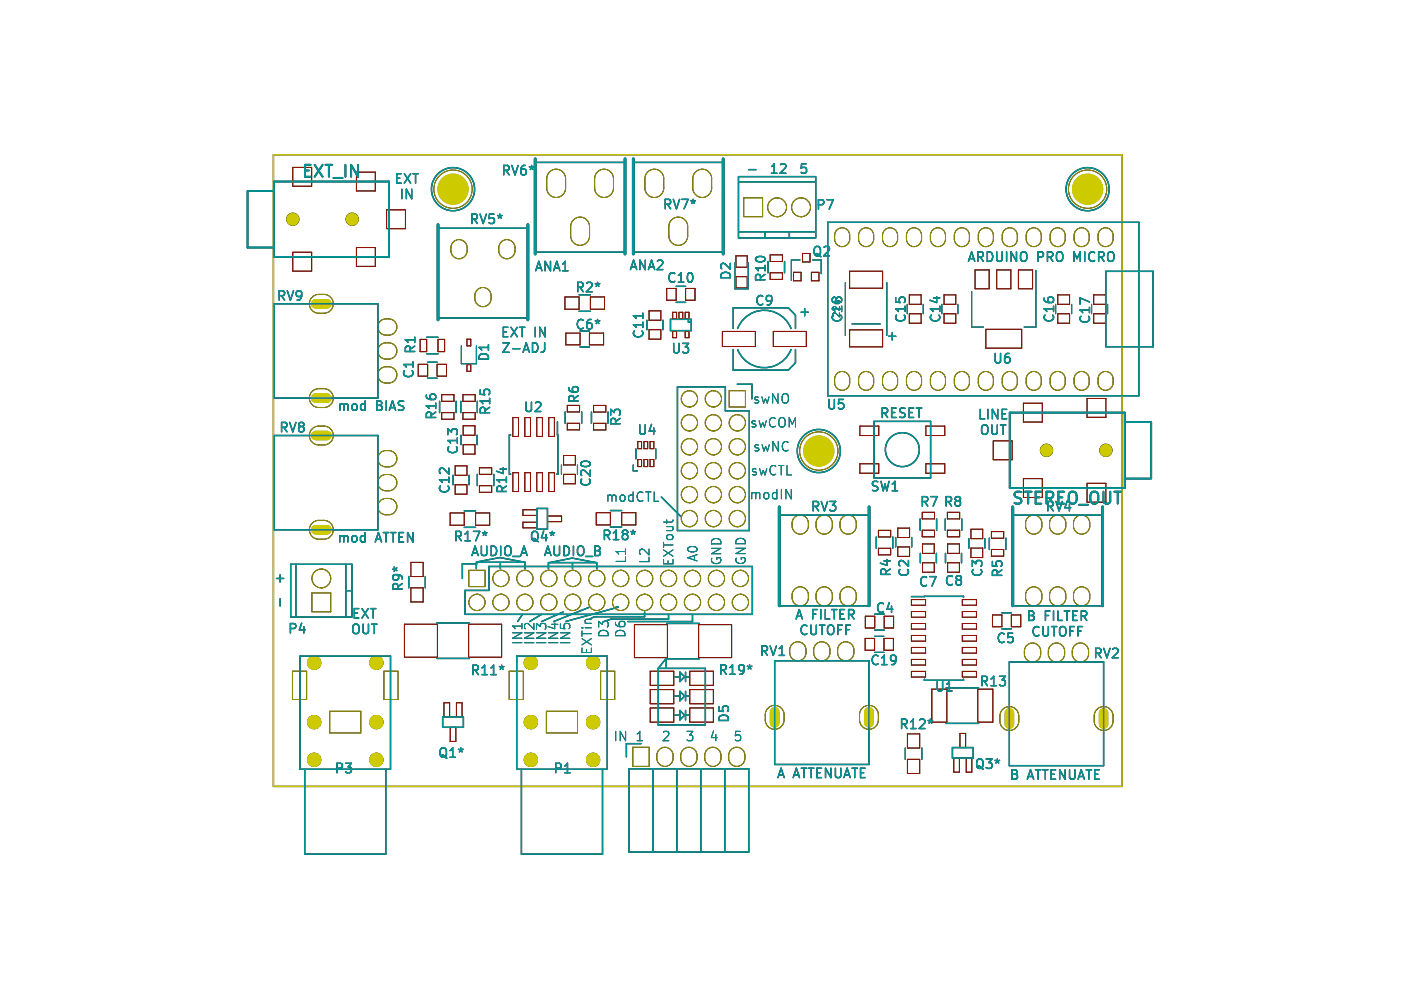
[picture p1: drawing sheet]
<svg xmlns="http://www.w3.org/2000/svg" width="297mm" height="210mm" viewBox="0 0 297 210" stroke-linecap="round" stroke-linejoin="round" font-family="sans-serif">
<g fill="none" stroke="#000" stroke-width=".3">
<path d="M58 32.8h179.9v133.9h-179.9zM84.1 37.8h.7M85.1 36.8h-1v2h1M85.7 36.8l1.4 2M87.1 36.8l-1.4 2M87.5 36.8h1.2M88.1 36.8v2M106.8 36.1l1-.1 .1-.3v-.4l-.3-.2h-.8v2M107.3 36.1l.6 1M108.5 35.1l.7 2 .7-2M111.4 35.1a.79 .79 0 0 0-1 .8v.8l.2 .3 .6 .1 .3-.2 .1-.7-.2-.3-.6-.1-.4 .4M112.2 35.4l.5 .2"/>
<path d="M112.7 35.1v.5M112.7 35.6l-.3 .3M112.7 35.6l.3 .3M113.2 35.4l-.5 .2M113.5 34.4h19M134.3 34.4h19M156.6 37.5v12.9M156.7 37.5h16.1M156.7 38.6h16.1M158.8 36h1.5M163.6 35.3l.5-.6v2M163.6 36.7h1.1"/>
<path d="M165.5 34.9l.3-.2h.4l.3 .2 .1 .4-.1 .3-1.1 1.1h1.2M170.9 34.7h-.9l-.1 1 .2-.2 .7 .1 .2 .3-.1 .6-.3 .2h-.5l-.2-.2M173 37.5v12.9M85.2 40.1v2M87.3 40.1v2l-1.1-2v2M92.9 48.4h19M100.1 46.4l.9-.1 .2-.2-.1-.5-.3-.2h-.7v2M100.5 46.4l.7 1M101.8 45.4l.6 2 .7-2M104.7 45.4h-.9l-.1 .9 .3-.1h.6l.2 .3-.1 .7-.3 .2h-.4l-.3-.2M105.5 45.7l.5 .2M106 45.4v.5"/>
<path d="M106 45.9l-.3 .3M106 45.9l.3 .3M106.4 45.7l-.4 .2M113.5 53.5h19M113.6 57.4l.6-2 .7 2M113.8 56.8h.9M116.7 55.4v2l-1.1-2v2M117.4 57.4l.6-2 .7 2M117.6 56.8h.9M119.3 57.4h1.1M119.3 56l.6-.6v2M126.7 59.9v.4"/>
<path d="M133.7 57.2l.6-2 .7 2M133.9 56.6h.9M134.3 53.5h19M136.8 55.2v2l-1.1-2v2M137.5 57.2l.6-2 .7 2M137.7 56.6h.9M139.4 55.4l.3-.2h.4l.3 .2 .1 .3-.1 .3-1.1 1.2h1.2M141 43.3l1-.1 .2-.3-.1-.4-.3-.2h-.8v2M141.5 43.3l.7 1M142.8 42.3l.6 2 .7-2M143.1 58a.8 .8 0 0 0-1 0 .8 .8 0 0 0-.3 1 .75 .75 0 0 0 .4 .7 .75 .75 0 0 0 .9-.1M143.8 59.8h1.2"/>
<path d="M143.8 58.4l.6-.6v2M144.6 42.3h1.3l-.9 2M146 57.9l.4-.1a1.25 1.25 0 0 1 0 2h-.2a1.33 1.33 0 0 1-.2-1.9zM146.5 42.6l.4 .1M146.9 42.3v.4M146.9 42.7l-.2 .4M146.9 42.7l.3 .4M147.4 42.6l-.5 .1M153.1 57.9a1.04 1.04 0 0 1 1.2-.1 1.04 1.04 0 0 1 .5 1.1h-2v-.5zM154.8 55.8v1.3l-1.1-1.2-.3-.1-.4 .1-.2 .3v.5l.2 .3M156.7 49.1h16.1M156.7 50.4h16.1"/>
<path d="M160.3 54.7a1.33 1.33 0 0 1 1.9 .1v.2a1.25 1.25 0 0 1-2 0zM161.2 59.3l-.1-.9-.2-.2-.5 .1-.2 .3v.7h2M162.2 49.1v1.3M162.2 56.8h-2l.6 .6M162.2 58.2l-1 .6M162.2 56.3v1.1M162.8 55.4v2.4M166.3 55.4v2.4M167.4 49.1v1.3M172.9 52.3a.66 .66 0 0 1 .7 0 .66 .66 0 0 1 .4 .6v.7a.67 .67 0 0 1-.7 .7 .67 .67 0 0 1-.7-.7v-.7zM173 53.8l.4 .1 .6 .5M173.5 43.4l1-.1 .2-.3-.1-.5-.3-.2h-.8v2"/>
<path d="M174.7 52.4l.3-.2h.5l.3 .2 .1 .4-.1 .3-1.2 1.1h1.3M175.3 42.3h1.4l-.9 2M175.5 47.1h66v36.8h-66zM205.3 55.4l.7-2 .7 2M205.5 54.8h1M207.3 54.5l1-.1 .2-.3-.1-.5-.3-.2h-.8v2M207.8 54.5l.7 .9M209.3 53.4a1.01 1.01 0 0 1 1.2 1 1.01 1.01 0 0 1-1.2 1zM211.3 53.4v1.6l.4 .4h.4l.4-.4v-1.6M213.4 53.4v2M215.5 53.4v2l-1.1-2v2M216.5 53.7a.67 .67 0 0 1 .7-.3 .67 .67 0 0 1 .5 .7v.6a.67 .67 0 0 1-.7 .7 .67 .67 0 0 1-.6-.7z"/>
<path d="M220.1 54.5l.9-.1 .2-.3-.1-.5-.3-.2h-.7v2M222.1 54.5l.9-.1 .2-.3-.1-.5-.3-.2h-.7v2M222.6 54.5l.6 .9M224.1 53.7a.67 .67 0 0 1 .7-.3 .67 .67 0 0 1 .5 .7v.6a.67 .67 0 0 1-.6 .7 .67 .67 0 0 1-.7-.7zM227.7 55.4v-2l.7 1.4 .6-1.4v2M230 53.4v2M232.1 53.6a.8 .8 0 0 0-1 0 .8 .8 0 0 0-.3 1 .75 .75 0 0 0 .4 .7 .75 .75 0 0 0 .9-.1M232.9 54.5l1-.1 .2-.3-.1-.5-.3-.2h-.8v2M233.4 54.5l.7 .9M234.5 57.5h10v16h-10zM234.9 53.7a.67 .67 0 0 1 .8-.3 .67 .67 0 0 1 .5 .7v.6a.67 .67 0 0 1-.7 .7 .67 .67 0 0 1-.7-.7zM58.1 64.4h22v20h-22z"/>
<path d="M59.2 62.7l.9-.1 .2-.3-.1-.5-.2-.2h-.8v2M59.7 62.7l.6 .9M60.9 61.6l.7 2 .6-2M64 62.5l-.4 .4h-.4l-.4-.4v-.5l.2-.3 .6-.1 .3 .2a1.32 1.32 0 0 1-.5 1.8h-.4M85.8 78.6a.8 .8 0 0 0-.1 1 .8 .8 0 0 0 1 .3 .75 .75 0 0 0 .8-.4 .75 .75 0 0 0-.1-.9M87 74.5l-.1-.9-.3-.2-.5 .1-.2 .3v.7h2M87.6 76.7v1.2M87.6 77.3h-2l.5 .6M87.9 73.4l-.9 .6M87.9 71.5v1.1M87.9 72.1h-2l.6 .5M90.5 75h2.4"/>
<path d="M90.5 71.5h2.4M90.7 76.8h2M92.9 67.4h19M101.7 75.4a1.14 1.14 0 0 1 1.9 .3v.4h-2zM103.6 73.1v1.1M103.6 73.7h-2l.5 .5M106.6 72.7h1.4l-1.4 2h1.4M106.7 70.3h.7M107.7 69.4h-1v2h1M108.3 69.4l1.4 2M108.7 73.9h1.5M109.7 69.4l-1.4 2"/>
<path d="M110.1 69.4h1.2M110.7 69.4v2M110.9 74.7l.7-2 .6 2M111.1 74.1h.9M112.9 72.7a1.01 1.01 0 0 1 1.2 1 1.01 1.01 0 0 1-1.2 1zM113.5 69.4v2M115.5 72.7v1.4a.64 .64 0 0 1-.8 .6M115.6 69.4v2l-1.2-2v2M122.5 60.9l1-.1 .1-.3-.1-.4-.2-.2h-.8v2M122.8 66h2.4M122.8 62.5h2.4M123 73.6h2"/>
<path d="M123 70.2h2M123 60.9l.6 1M123.6 67.9a.8 .8 0 0 0-1 0 .8 .8 0 0 0-.2 1 .75 .75 0 0 0 .4 .7 .75 .75 0 0 0 .8-.1M124.4 60.1l.3-.2h.5l.3 .2v.3v.3l-1.2 1.2h1.2M125.4 67.7a.79 .79 0 0 0-1 .9v.7l.2 .3 .6 .1 .3-.2v-.6l-.1-.3-.6-.1-.4 .4M126.2 60.1l.5 .2M126.2 68l.5 .2M126.7 67.7v.5M126.7 60.3l-.3 .4M126.7 60.3l.3 .4M126.7 68.2l-.3 .4M126.7 68.2l.3 .4"/>
<path d="M127.2 60.1l-.5 .2M127.2 68l-.5 .2M134.5 70.2a.8 .8 0 0 0 0 1 .8 .8 0 0 0 .9 .2 .75 .75 0 0 0 .8-.4 .75 .75 0 0 0-.1-.8M136.3 66.4v1.1M136.3 68.3v1.1M136.3 68.9h-2l.6 .5M136.3 67h-2l.6 .5M137.2 67.9v2M140.6 67.9v2M142.2 67.7h4.4v2.4h-4.4zM142.8 72.8v1.6l.4 .4h.4l.4-.4v-1.6M143.4 64.1h2"/>
<path d="M143.4 60.7h2M144.7 72.8h1.3l-.7 .8 .6 .2v.8l-.3 .2h-.6l-.3-.2M146 67.7v.6h.6M155.5 69.6v-4.3h11.6l1.6 1.5v2.8M155.5 74.1v4.4h11.6l1.6-1.6v-2.8M156.4 69.6a6.1 6.1 0 0 1 5.7-3.8 6.1 6.1 0 0 1 5.6 3.9M161.7 62.8a.8 .8 0 0 0-1 0 .8 .8 0 0 0-.2 1 .75 .75 0 0 0 .4 .8 .75 .75 0 0 0 .8-.1M163.6 63.5l-.4 .4-.5-.1-.2-.3v-.5l.2-.3h.5l.3 .1a1.32 1.32 0 0 1-.4 1.9h-.4M167.7 74.1a6.1 6.1 0 0 1-5.6 3.9 6.1 6.1 0 0 1-5.7-3.9M169.8 66.2h1.6M170.6 65.4v1.6M176.6 66.8a.8 .8 0 0 0 0 1 .8 .8 0 0 0 1 .2 .75 .75 0 0 0 .8-.3 .75 .75 0 0 0-.1-.9"/>
<path d="M177.3 63.4l-.4-.4-.5 .4 .1 .6 .3 .1 .5-.3M177.3 63.4l.4-.4 .6 .1 .1 .3-.1 .6-.2 .1h-.6l-.2-.3M177.3 63.4v.4M178.4 65.5h-2l.6 .5M178.4 64.9v1.1M188.4 71.3h1.5M189.2 70.5v1.6M189.9 63.1v1h1l-.2-.2 .1-.7 .2-.2 .7 .1 .2 .3v.5l-.2 .2M190.1 66.8a.8 .8 0 0 0 0 1 .8 .8 0 0 0 .9 .2 .75 .75 0 0 0 .8-.3 .75 .75 0 0 0-.1-.9M191.9 64.9v1.1M191.9 65.5h-2l.6 .5M197.5 66.8a.8 .8 0 0 0-.1 1 .8 .8 0 0 0 1 .2 .75 .75 0 0 0 .8-.3 .75 .75 0 0 0-.1-.9"/>
<path d="M197.9 63.2h1.4M198.6 62.9v1.2l-1.4-.4M199.3 64.9v1.1M199.3 65.5h-2l.5 .5M211 74.9v1.7l.4 .3 .5-.1 .2-.2v-1.7M213.9 74.9a.79 .79 0 0 0-.9 .9v.8l.2 .2 .6 .1 .2-.2 .1-.6-.2-.3-.5-.1-.4 .4M221.4 63.2a.79 .79 0 0 0 .8 .9h.8l.3-.1 .1-.6-.2-.3-.7-.1-.3 .2-.1 .6 .4 .3M221.6 66.8a.8 .8 0 0 0 0 1 .8 .8 0 0 0 .9 .2 .75 .75 0 0 0 .8-.3 .75 .75 0 0 0-.1-.9M223.4 64.9v1.1M223.4 65.5h-2l.5 .5M229.2 67.1a.8 .8 0 0 0 0 1 .8 .8 0 0 0 .9 .2 .75 .75 0 0 0 .8-.4 .75 .75 0 0 0-.1-.8M231 65.2v1.1"/>
<path d="M231 64l-2-.8v1.3M231 65.7h-2l.6 .6M58.1 92.3h22v20h-22zM59.7 90.6l1-.1 .1-.3-.1-.4-.2-.2h-.8v2M60.2 90.6l.6 1M61.4 89.6l.7 2 .6-2M63.7 90.4l-.4 .4v.4l.4 .4h.4l.4-.4v-.4l-.4-.4M63.7 90.4l-.4-.4 .4-.4 .6 .1 .2 .2-.4 .5M63.7 90.4h.4M72.1 85.7v1.3M72.1 85.9l.5-.2 .3 .2M72.9 85.9l.3-.2 .5 .1 .1 1.2"/>
<path d="M72.9 85.9v1.1M74.7 85.9l.3-.2 .6 .2 .1 .7-.2 .3-.5 .1-.3-.2zM77.4 85v2M77.4 85.8l-.6-.1-.3 .3v.6l.1 .3h.8M79.9 85h.6l.3 .2 .1 .4-.4 .3a.53 .53 0 0 1 .5 .5 .53 .53 0 0 1-.4 .6h-.7zM79.9 85.9h.6M81.9 85v2M82.5 87l.7-2 .7 2M82.7 86.4h1M85.6 85.1l-.8-.1-.3 .2v.6l.9 .3 .2 .5-.4 .4-.7-.1M90.4 83.8a.79 .79 0 0 0 .8 .9h.8l.3-.2 .1-.6-.2-.2-.7-.1-.3 .2-.1 .5 .4 .4M90.7 80.2h2"/>
<path d="M91.4 88.5l-.1-.9-.2-.2-.5 .1-.2 .3v.7h2M92.4 87.4l-1 .6M92.4 85.5v1.1M92.4 86h-2l.6 .6M93.2 85.1v2.4M95 92.2v-1.3l.7 .7 .2-.6h.9l.2 .3v.6l-.2 .3M95.1 94.7a.8 .8 0 0 0 0 1 .8 .8 0 0 0 1 .3 .75 .75 0 0 0 .8-.4 .75 .75 0 0 0-.1-.9M95.2 99.3v1.2l-1.2-1.2h-.2h-.4l-.2 .3v.5l.2 .3M96.7 85.1v2.4M97 92.8v1.2M97 93.4h-2l.5 .6M97.7 85.1v2.4"/>
<path d="M97.7 92.3v2M101.1 92.3v2M101.2 85.1v2.4M101.8 82.6v1l1 .1-.2-.3 .1-.7 .3-.1h.6l.2 .3v.5l-.2 .3M102.9 87.5l-.1-1-.3-.1-.5 .1-.2 .2v.8h2M103.8 85h-2l.6 .6M103.8 86.4l-.9 .6M103.8 84.5v1.1M106 99.4h1.4M106.7 99.2v1.2l-1.4-.5M108.3 92.2h-.3v8.3h.3M111.5 85.2v1.7l.4 .3h.4l.4-.3v-1.7"/>
<path d="M113.5 85.4l.3-.2h.5l.3 .2 .1 .4-.1 .3-1.2 1.1h1.3M118.2 89.4l.1 11.1h-.3M119.8 87.3v2.4M120.6 82.2a.79 .79 0 0 0 .9 .9h.7l.3-.2 .1-.5-.2-.3-.7-.1-.2 .2-.1 .5 .3 .4M121.6 85l-.1-.9-.2-.2-.5 .1-.2 .3v.7h2M122.6 83.9l-1 .6M123.2 98.1a1.33 1.33 0 0 1 1.9 .2v.1a1.25 1.25 0 0 1-2 0zM123.3 87.3v2.4M125.1 99.7v1.2l-1.1-1.1-.3-.1-.4 .1-.2 .3v.4l.2 .3M125.4 87.4v2.4M128.9 87.4v2.4M129.5 88v-1.2l.7 .7 .2-.6h.9l.2 .3v.6l-.2 .2"/>
<path d="M130.5 89.8l-.1-.9-.3-.2-.4 .1-.2 .3v.7h2M131.5 88.7l-1 .7M134.3 98.6v1.2h.8M134.8 95.2v2.1M135.7 90.1v1.6l.3 .4 .6-.1 .2-.3v-1.6M138.1 90l-.4 1.4h1.2M138.6 90.7v1.4M139 95.2v2.1M143.6 82h10.2v5.1h5.1v25.4h-15.3zM156.3 81.5h3.1v3.1M175.8 84.7v1.6l.3 .4h.4l.4-.4v-1.6M178.8 84.7h-.9l-.1 .9 .2-.1h.7l.2 .3-.1 .7-.3 .2h-.5l-.2-.2"/>
<path d="M185.3 89.3h12v12h-12zM187 87.6l1-.1 .2-.3-.1-.5-.3-.2h-.8v2M187.5 87.6l.7 .9M189 87.5h.7M190 86.5h-1v2h1M191.9 86.6l-.8-.1-.2 .2v.6l.8 .4 .2 .4-.4 .4-.7-.1M192.8 87.5h.6M193.7 86.5h-.9v2h.9M194.3 86.5h1.1M194.9 86.5v2M207.8 86.8v2h1M208.2 90.4a.67 .67 0 0 1 .8-.3 .67 .67 0 0 1 .4 .7v.6a.67 .67 0 0 1-.6 .7 .67 .67 0 0 1-.7-.7z"/>
<path d="M209.4 86.8v2M210.3 90.1v1.6l.4 .4h.4l.3-.4v-1.6M211.5 86.8v2l-1.1-2v2M212.1 90.1h1.2M212.5 87.7h.7M212.7 90.1v2M213.4 86.8h-.9v2h.9M62.7 119.6v11.1M72 113.6v1.3M72 113.8l.6-.2 .3 .3M72.9 113.9l.3-.3 .5 .1 .1 1.2M72.9 113.9v1"/>
<path d="M73.3 119.6v11.1M74.7 113.8l.3-.2 .6 .2 .1 .7-.2 .3-.5 .1-.3-.2zM77.4 113.7l-.6-.1-.4 .4v.5l.2 .3h.8M77.4 112.9v2M79.6 114.9l.6-2 .7 2M79.8 114.3h.9M81.3 112.9h1.1M81.9 112.9v2M82.8 112.9h1.1M83.4 112.9v2M84.6 113.9h.7M85.6 112.9h-1v2h1"/>
<path d="M87.6 112.9v2l-1.2-2v2M93.4 103.1a.8 .8 0 0 0 0 1 .8 .8 0 0 0 .9 .2 .75 .75 0 0 0 .8-.4 .75 .75 0 0 0-.1-.8M95.2 101.2v1.1M95.2 101.7h-2l.6 .6M96.1 100.8v2M96.7 113.7l.9-.1 .2-.3-.1-.4-.3-.2h-.7v2M97.1 113.7l.7 1M98.4 108.3h2.4M98.4 111.8h2.4M98.6 114.7h1.1M98.6 113.2l.5-.5v2M99.4 100.8v2"/>
<path d="M100.1 117.8l.6-2 .7 2M100.3 117.2h.9M100.4 112.7h1.3l-.8 2M101 119.4v1.2M101 119.2l5-1 5.3 1h-10.3M101.1 119.5h-3.1v3.1M101.2 100.6v2.4M102.1 115.8v1.6l.3 .4h.4l.4-.4v-1.6M102.3 112.9l.5 .2M102.8 112.7v.4M102.8 113.1l-.3 .4M102.8 113.1l.2 .4"/>
<path d="M103.2 112.9l-.4 .2M104.2 115.8a1.01 1.01 0 0 1 1.1 1 1.01 1.01 0 0 1-1.1 1zM104.7 100.6v2.4M106.1 119.4v1.2M106.2 115.8v2M106.4 104.2l-.1-.9-.3-.2-.4 .1-.2 .2v.8h2M107.1 116.1a.67 .67 0 0 1 .8-.3 .67 .67 0 0 1 .4 .7v.6a.67 .67 0 0 1-.6 .7 .67 .67 0 0 1-.7-.7zM107.4 101.7h-2l.5 .6M107.4 103.1l-1 .6M107.4 101.2v1.1M108.7 118h1.5M110.4 117.8l.7-2 .7 2"/>
<path d="M110.6 117.2h1M111.3 119.4v1.2M112.8 112.9a.67 .67 0 0 1 .8-.2 .67 .67 0 0 1 .4 .6v.7a.67 .67 0 0 1-.6 .7 .67 .67 0 0 1-.7-.7zM113.1 114.2l.4 .1 .6 .6M113.9 107.8h2.2v4.4h-2.2zM115.3 112.6l-.5 1.4h1.2M115.5 117.8l.7-2 .6 2M115.7 117.2h.9M115.8 113.3v1.4M116.3 119.3h10.2M116.3 119.4v1.2M116.6 112.9l.5 .2"/>
<path d="M117.1 112.7v.4M117.1 113.1l-.3 .4M117.1 113.1l.3 .4M117.5 115.8v1.6l.4 .4h.4l.3-.4v-1.6M117.6 112.9l-.5 .2M119.6 115.8a1.01 1.01 0 0 1 1.1 1 1.01 1.01 0 0 1-1.1 1zM121.4 119.4v1.2M121.6 115.8v2M122.5 116.1a.67 .67 0 0 1 .8-.3 .67 .67 0 0 1 .5 .7v.6a.67 .67 0 0 1-.7 .7 .67 .67 0 0 1-.7-.7zM123.3 101.6a.8 .8 0 0 0 0 1 .8 .8 0 0 0 1 .2 .75 .75 0 0 0 .7-.4 .75 .75 0 0 0-.1-.8M124.2 118h1.5M126.2 115.8h.6l.3 .2 .1 .4-.4 .3a.53 .53 0 0 1 .5 .5 .53 .53 0 0 1-.4 .6h-.7z"/>
<path d="M126.2 116.7h.6M126.5 119.3l-5.2-1-5 1M126.5 119.4v1.2M128.1 113.5l1-.1 .2-.3-.1-.5-.3-.2h-.8v2M128.6 113.5l.7 .9M129.4 108.3h2.4M129.4 111.8h2.4M130.1 114.4h1.1M130.1 113l.5-.6v2M132.3 113.3l-.3-.4 .3-.5 .6 .1 .2 .3-.4 .5M132.3 113.3l-.3 .3 .1 .6 .2 .2 .6-.1 .2-.3-.1-.5-.3-.2M132.3 113.3h.4"/>
<path d="M133.8 112.7l.4 .2M134.2 112.4v.5M134.2 112.9l-.2 .4M134.2 112.9l.3 .4M134.7 112.7l-.5 .2M140.2 105.4l4.1 4M165.2 109.2h19.1M172.4 107.4l1-.1 .2-.3-.1-.5-.3-.2h-.8v2M172.9 107.4l.7 .9M174.1 106.3l.7 2 .7-2M175.9 106.3h1.3l-.7 .8 .6 .2v.8l-.3 .2h-.6l-.3-.2M185.8 113.8v2.4"/>
<path d="M186.1 102.1h-.7l-.4 .3 .2 .5 .8 .4v.6l-.3 .2-.7-.1M186.8 102.1l.5 2 .3-1.5 .4 1.5 .5-2M187.4 118.9h1.3M188.1 118.6v1.3l-1.4-.5M189.2 104.1h1.1M189.2 102.6l.5-.5v2M189.3 113.8v2.4M189.9 114v2M192.6 118.8v1.3l-1.1-1.2-.3-.1-.4 .1-.2 .3v.5l.2 .3M193.3 114v2M195.1 110v2.4M195.1 117.3v2"/>
<path d="M195.6 106.3l.9-.1 .2-.2-.1-.5-.3-.2h-.7v2M196 106.3l.7 1M197.4 105.3h1.3l-.9 2M198.5 117.3v2M198.6 110v2.4M200.4 110v2.4M200.5 117.3v2M200.6 106.3l.9-.1 .2-.2-.1-.5-.2-.2h-.8v2M201.1 106.3l.6 1M202.9 106.2l-.4-.4 .4-.5 .6 .1 .1 .3-.3 .5M202.9 106.2l-.4 .3 .1 .6 .3 .2 .6-.1 .1-.3-.1-.6-.2-.1M202.9 106.2h.4"/>
<path d="M203.9 117.3v2M203.9 110v2.4M205.4 114.2v2M208.8 114.2v2M209.8 114.1v2.4M210.4 119v1l1 .1-.2-.3 .1-.7 .3-.2 .6 .1 .2 .3v.5l-.2 .3M213.3 114.1v2.4M214.7 109.2h19.1M222.2 107.4l.9-.1 .2-.3-.1-.5-.3-.2h-.7v2M222.6 107.4l.7 .9M223.9 106.3l.6 2 .7-2M226.3 106.2l-.5 1.4h1.2"/>
<path d="M226.7 107v1.3M58.6 122.6h1.5M59.4 121.9v1.5M59.4 127v1.5M61.6 133.3l.9-.1 .2-.3-.1-.5-.3-.2h-.7v2M61.6 130.7v-11.1h13v11.1M61.6 130.8h13M63.6 139.1h19.2v24h-19.2zM64 132.1l-.5 1.4h1.2M64.4 132.9v1.3M73.3 125.2h1.3M74.9 132.6a.67 .67 0 0 1 .8-.3 .67 .67 0 0 1 .4 .7v.7a.67 .67 0 0 1-.6 .7 .67 .67 0 0 1-.7-.7z"/>
<path d="M75.1 130h.7M76.1 129h-1v2h1M76.7 129l1.4 2M77 132.3v1.7l.4 .3h.3l.4-.3v-1.7M78.1 129l-1.4 2M78.6 129h1.1M78.8 132.3h1.1M79.1 129v2M79.4 132.3v2M83.3 120.7h.5M83.6 120.2l.2 .5M83.8 120.7l-.2 .5"/>
<path d="M83.8 120.7l.3 .3M84.1 121.8l.4 .4v.4l-.4 .4h-.4l-.3-.2-.1-.6 .2-.3a1.32 1.32 0 0 1 1.8 .5v.4M84.1 120.4l-.3 .3M84.3 124.9l-.1-1-.3-.2-.4 .1-.2 .3v.8h2M85.3 123.7l-1 .7M86.7 122.2v2.4M90.2 122.2v2.4M92.6 132.1h6.9M92.6 139.6h6.9M98.6 125.2h5.1v-5.1h55.8v10.2h-60.9zM109.6 139.1h19.1v24h-19.1zM110.8 130.3l-1 1.5"/>
<path d="M114.8 130.3l-2.5 1.5M119.4 129.8l-4.6 2M125 128.7l-7.6 3.1M130.6 128.7h.5l-11.2 3.1M136.7 129.8v1h-10.7l-1 .5M141.4 132.2h6.9M141.4 139.7h6.9M141.7 130.3v1h-12.1l-1.6 .5M146.8 130.3v1.5h-13.7M161.6 138l.9-.1 .2-.3-.1-.5-.3-.1h-.7v2M162 138l.7 1M163.3 137l.6 2 .7-2"/>
<path d="M165.2 137.5l.6-.5v2M165.2 139h1.1M165.2 128.5h19.1M168.8 131.2l.7-2 .6 2M169 130.7h.9M171.1 132.7a.8 .8 0 0 0-1 0 .8 .8 0 0 0-.3 1 .75 .75 0 0 0 .4 .7 .75 .75 0 0 0 .9-.1M171.9 132.5v1.7l.4 .3h.4l.4-.3v-1.7M172.3 130.2h.7M173.3 129.2h-1v2M173.7 132.5h1.2M174 129.2v2M174.3 132.5v2"/>
<path d="M175 129.2v2h.9M175.5 132.8a.67 .67 0 0 1 .8-.3 .67 .67 0 0 1 .5 .7v.7a.67 .67 0 0 1-.7 .7 .67 .67 0 0 1-.6-.7zM176.3 129.2h1.2M176.9 129.2v2M177.6 133.5h.7M178.1 130.2h.7M178.6 132.5h-1v2M179.1 129.2h-1v2h1M179.4 133.5h.6M179.9 130.3l1-.1 .2-.3-.1-.5-.3-.2h-.8v2M180.3 132.5h-.9v2M180.4 130.3l.7 .9"/>
<path d="M185.5 130.2h2M185.5 133.6h2M186.2 139.1a.8 .8 0 0 0-1 0 .8 .8 0 0 0-.3 1 .75 .75 0 0 0 .4 .7 .75 .75 0 0 0 .9-.1M186.9 139.5l.6-.6v2M187.3 128a.8 .8 0 0 0-1 0 .8 .8 0 0 0-.2 1 .75 .75 0 0 0 .4 .8 .75 .75 0 0 0 .8-.1M187.8 121.8l-.1-1-.3-.2-.5 .1-.1 .3v.8h1.9M188.5 127.7l-.4 1.5h1.2M188.7 120.6l-.9 .7M189 128.5v1.3M190 139.8l-.4 .3h-.6l-.2-.3v-.5l.2-.3 .6-.1 .3 .2a1.32 1.32 0 0 1-.5 1.8h-.4M190.8 120.7a.8 .8 0 0 0 0 1 .8 .8 0 0 0 1 .3 .75 .75 0 0 0 .7-.4 .75 .75 0 0 0-.1-.9M193.2 126.5l11.1-.1v.3"/>
<path d="M196.4 122.4a.8 .8 0 0 0-.9 0 .8 .8 0 0 0-.3 1 .75 .75 0 0 0 .4 .8 .75 .75 0 0 0 .8-.1M197.1 122.3h1.3l-.8 2M201.9 122.2a.8 .8 0 0 0-1 0 .8 .8 0 0 0-.2 1 .75 .75 0 0 0 .4 .8 .75 .75 0 0 0 .8-.1M203.1 122.9l-.4 .4 .1 .6 .3 .2 .5-.1 .2-.3-.1-.6-.2-.2M203.1 122.9l-.4-.4 .4-.4 .5 .1 .2 .2-.3 .5M203.1 122.9h.4M206.1 120.1v-1.3l.8 .7 .2-.6h.9l.1 .3v.6l-.1 .3M206.3 120.7a.8 .8 0 0 0 0 1 .8 .8 0 0 0 1 .3 .75 .75 0 0 0 .8-.4 .75 .75 0 0 0-.1-.9M211.5 122l-.1-1-.3-.2-.5 .1-.2 .3v.8h2M212.4 120.8l-.9 .7M212.4 129.9h2M212.4 133.3h2"/>
<path d="M212.9 134.4a.8 .8 0 0 0-1 0 .8 .8 0 0 0-.2 1 .75 .75 0 0 0 .3 .7 .75 .75 0 0 0 .9 0M214.7 134.2h-.9l-.1 1 .2-.2 .7 .1 .2 .3-.1 .7-.3 .1h-.5l-.2-.1M214.7 128.5h19.1M218.1 129.5h.7l.3 .2 .1 .4-.4 .4a.53 .53 0 0 1 .5 .5 .53 .53 0 0 1-.4 .5h-.8zM218.1 130.5h.7M220.3 133a.8 .8 0 0 0-1 0 .8 .8 0 0 0-.3 1 .75 .75 0 0 0 .4 .8 .75 .75 0 0 0 .9-.1M221.1 132.8v1.7l.4 .3h.4l.4-.3v-1.7M221.7 130.5h.6M222.6 129.5h-.9v2M222.9 132.8h1.2M223.4 129.5v2M223.5 132.8v2"/>
<path d="M224.3 129.5v2h1M224.9 132.9a.66 .66 0 0 1 .7 0 .66 .66 0 0 1 .4 .6v.7a.67 .67 0 0 1-.7 .7 .67 .67 0 0 1-.6-.7v-.7zM225.7 129.5h1.1M226.2 129.5v2M226.8 133.8h.7M227.5 130.5h.6M227.8 132.8h-1v2M228.4 129.5h-.9v2h.9M228.6 133.8h.6M229.3 130.6l.9-.1 .2-.3-.1-.5-.3-.2h-.7v2M229.5 132.8h-.9v2M229.7 130.6l.7 .9"/>
<path d="M232.3 138.5l1-.1 .1-.3v-.4l-.3-.2h-.8v2M232.8 138.5l.6 1M234 137.5l.7 2 .6-2M235.9 137.7l.3-.2h.5l.3 .2 .1 .3-.1 .3-1.2 1.2h1.3M93.4 158.9a.67 .67 0 0 1 .8-.3 .67 .67 0 0 1 .4 .6v.7a.67 .67 0 0 1-.6 .7 .67 .67 0 0 1-.7-.7zM93.9 152h4.3v2.2h-4.3zM95.4 159.1l.6-.5v2M97.2 158.9l.5 .1M97.7 158.6v.4M97.7 159l-.3 .4M97.7 159l.3 .4M98.2 158.9l-.5 .1"/>
<path d="M100.3 142.1l.9-.1 .2-.3-.1-.5-.3-.2h-.7v2M100.7 142.1l.7 .9M102.2 143h1.1M102.2 141.6l.5-.6v2M104.1 143h1.1M104.1 141.6l.5-.6v2M105.9 141.3l.5 .2M106.4 141v.5M106.4 141.5l-.3 .4M106.4 141.5l.2 .4M106.8 141.3l-.4 .2M135.9 157.7h-3.1v2.8"/>
<path d="M139.6 141.7h9.9v12h-9.9zM141.3 141.6v-2l-1.7 2.1M143.1 151.6h1.1M143.1 147.6h1.1M143.1 143.5h1.1M144.2 142.5l1 1-1 1zM144.2 146.6l1 1-1 1zM144.2 150.6l1 1-1 1zM145.4 151.6h.7M145.4 142.5v2M145.4 146.6v2M145.4 150.6v2"/>
<path d="M145.4 147.6h.7M145.4 143.5h.7M152.4 149.8v1l1 .1-.2-.3 .1-.7 .3-.2 .6 .1 .2 .3v.5l-.2 .3M152.5 152a1.14 1.14 0 0 1 1.9 .3v.5h-2zM152.8 142l1-.1 .2-.3-.1-.4-.3-.2h-.8v2M153.3 142l.7 1M154.7 143h1.2M154.7 141.5l.6-.5v2M157.8 141.8l-.4 .4h-.4l-.4-.4v-.5l.2-.2 .6-.1 .3 .2a1.32 1.32 0 0 1-.5 1.8h-.4M158.4 141.2l.5 .2M158.9 141v.4M158.9 141.4l-.3 .4"/>
<path d="M158.9 141.4l.3 .4M159.4 141.2l-.5 .2M164.2 140.1h20v22h-20zM186.9 140.9h1.2M191.2 153.5l.9-.1 .2-.3-.1-.4-.3-.2h-.7v2M191.6 153.5l.7 1M191.9 158.6v2.4M193.1 154.5h1.1M193.1 153l.5-.5v2M195 152.7l.3-.2h.4l.3 .2 .1 .3-.1 .3-1.1 1.2h1.2M195.4 158.6v2.4M196 144v.2h8.3v-.2"/>
<path d="M196.8 152.8l.5 .1M197.3 152.5v.4M197.3 152.9l-.3 .4M197.3 152.9l.2 .4M197.7 152.8l-.4 .1M198.7 144.5v1.6l.4 .4 .6-.1 .2-.3v-1.6M200.6 145.9h6.9M200.6 153.4h6.9M200.7 146.5h1.2M200.7 145.1l.6-.6v2M201.9 158.5h4.4v2.2h-4.4zM208.2 144.4l1-.1 .1-.2v-.5l-.3-.2h-.8v2"/>
<path d="M208.7 144.4l.6 1M210.1 145.4h1.2M210.1 144l.6-.6v2M211.9 143.4h1.3l-.7 .8 .6 .1v.9l-.3 .2h-.6l-.3-.2M214 140.4h20v21.9h-20zM64.6 163.1v18h17.2v-18M71.5 162.9l.9-.1 .2-.3-.1-.5-.3-.2h-.7v2M73.3 161.8h1.2l-.7 .8 .6 .2v.8l-.3 .2h-.6l-.2-.2M93.7 160.1l.4 .1 .6 .6M95.4 160.6h1.2M110.6 163.1v18h17.1v-18M117.8 162.9l1-.1 .2-.3-.1-.5-.3-.2h-.8v2"/>
<path d="M119.7 163.8h1.2M119.7 162.4l.6-.6v2M133.4 163h25.4v17.7h-25.4zM138.4 163v17.7M143.5 163v17.7M148.6 163v17.7M153.7 163v17.7M164.9 164.9l.7-2 .7 2M165.1 164.3h1M168.2 164.9l.6-2 .7 2M168.4 164.3h.9M169.9 162.9h1.1"/>
<path d="M170.5 162.9v2M171.4 162.9h1.2M172 162.9v2M173.2 163.8h.7M174.2 162.9h-1v2h1M176.2 162.9v2l-1.2-2v2M177.1 162.9v1.6l.4 .4 .6-.1 .2-.3v-1.6M178.9 164.9l.7-2 .7 2M179.1 164.3h1M180.6 162.9h1.2M181.2 162.9v2M182.5 163.8h.6"/>
<path d="M183.4 162.9h-.9v2h.9M207.2 161.2a.67 .67 0 0 1 .7-.3 .67 .67 0 0 1 .5 .7v.7a.67 .67 0 0 1-.7 .6 .67 .67 0 0 1-.6-.6zM207.5 162.4l.3 .1 .7 .6M209.1 160.9h1.2l-.7 .8 .6 .2v.8l-.3 .2h-.5l-.3-.2M211 161.2l.5 .2M211.5 160.9v.5M211.5 161.4l-.3 .4M211.5 161.4l.2 .4M211.9 161.2l-.4 .2M214.6 163.2h.6l.3 .2 .1 .4-.4 .4a.53 .53 0 0 1 .5 .4 .53 .53 0 0 1-.4 .6h-.7zM214.6 164.2h.6M217.8 165.2l.7-2 .6 2"/>
<path d="M218 164.6h1M219.5 163.2h1.2M220.1 163.2v2M221.1 163.2h1.1M221.6 163.2v2M222.9 164.2h.6M223.8 163.2h-.9v2h.9M225.8 163.2v2l-1.1-2v2M226.8 163.2v1.6l.3 .4h.4l.4-.4v-1.6M228.6 165.2l.6-2 .7 2M228.8 164.6h.9M230.3 163.2h1.1"/>
<path d="M230.9 163.2v2M232.1 164.2h.7M233 163.2h-.9v2h.9"/>
<circle cx="96.1" cy="40.1" r="4.6"/>
<circle cx="230.6" cy="40.1" r="4.6"/>
<circle cx="173.6" cy="95.6" r="4.6"/>
<circle cx="191.3" cy="95.3" r="3.6"/>
</g>
<g fill="none" stroke="#000" stroke-width=".21">
<path d="M62.1 35.5h4v4h-4zM75.6 36.5h4v4h-4zM116.5 36.5a2 2 0 0 1 2.2-.5 2 2 0 0 1 1.2 1.9 3.6 3.6 0 0 1-.6 3.4 2 2 0 0 1-2.1 .4 2 2 0 0 1-1.3-1.8 3.6 3.6 0 0 1 .6-3.4zM126.7 36.5a2 2 0 0 1 2.1-.5 2 2 0 0 1 1.3 1.9 3.6 3.6 0 0 1-.6 3.4 2 2 0 0 1-2.2 .4 2 2 0 0 1-1.2-1.8 3.6 3.6 0 0 1 .6-3.4zM137.3 36.5a2 2 0 0 1 2.2-.5 2 2 0 0 1 1.2 1.9 3.6 3.6 0 0 1-.6 3.4 2 2 0 0 1-2.1 .4 2 2 0 0 1-1.3-1.8 3.6 3.6 0 0 1 .6-3.4zM147.5 36.5a2 2 0 0 1 2.1-.5 2 2 0 0 1 1.3 1.9 3.6 3.6 0 0 1-.6 3.4 2 2 0 0 1-2.2 .4 2 2 0 0 1-1.2-1.8 3.6 3.6 0 0 1 .6-3.4zM62.1 53.5h4v4h-4zM75.6 52.5h4v4h-4zM82 44.5h4v4h-4zM96.1 51.3a1.79 1.79 0 0 1 2.2-.2 1.79 1.79 0 0 1 .7 2 1.77 1.77 0 0 1-2 1.7 1.77 1.77 0 0 1-1.4-2.3l.1-.4zM106.3 51.3a1.79 1.79 0 0 1 2.1-.2 1.79 1.79 0 0 1 .8 2 1.77 1.77 0 0 1-2.1 1.7 1.77 1.77 0 0 1-1.4-2.3l.1-.4zM121.6 46.6a2 2 0 0 1 2.2-.4 2 2 0 0 1 1.2 1.8 3.6 3.6 0 0 1-.6 3.4 2 2 0 0 1-2.2 .5 2 2 0 0 1-1.2-1.9 3.6 3.6 0 0 1 .6-3.4z"/>
<path d="M142.4 46.6a2 2 0 0 1 2.2-.4 2 2 0 0 1 1.2 1.8 3.6 3.6 0 0 1-.6 3.4 2 2 0 0 1-2.2 .5 2 2 0 0 1-1.2-1.9 3.6 3.6 0 0 1 .6-3.4zM156 54.3h2.4v2.4h-2.4zM156 58.7h2.4v2.4h-2.4zM157.7 41.9h4v4h-4zM163.3 57.8h2.6v1.4h-2.6zM163.3 54h2.6v1.4h-2.6zM164.8 45.9h.1M164.8 41.9a2 2 0 0 0-2 2 2 2 0 0 0 2 2M164.8 41.9h.1M164.8 41.9a2 2 0 0 1 2 2 2 2 0 0 1-2 2M168.2 57.7h1.6v1.8h-1.6zM169.8 45.9h.1"/>
<path d="M169.8 41.9a2 2 0 0 0-2 2 2 2 0 0 0 2 2M169.8 41.9h.1M169.8 41.9a2 2 0 0 1 2 2 2 2 0 0 1-2 2M170.1 53.7h1.6v1.8h-1.6zM172 57.7h1.6v1.8h-1.6zM177.4 48.8a1.6 1.6 0 0 1 1.8-.4 1.6 1.6 0 0 1 1 1.5 1.76 1.76 0 0 1-2.1 2.3 2.17 2.17 0 0 1-.7-3.4zM180.1 57.5h7v3.6h-7zM182.5 48.8a1.6 1.6 0 0 1 1.7-.4 1.6 1.6 0 0 1 1 1.5 1.76 1.76 0 0 1-2 2.3 2.17 2.17 0 0 1-.7-3.4zM187.6 48.8a1.6 1.6 0 0 1 1.7-.4 1.6 1.6 0 0 1 1 1.5 1.76 1.76 0 0 1-2 2.3 2.17 2.17 0 0 1-.7-3.4zM192.7 48.8a1.6 1.6 0 0 1 1.7-.4 1.6 1.6 0 0 1 1 1.5 1.76 1.76 0 0 1-2 2.3 2.17 2.17 0 0 1-.7-3.4zM197.7 48.8a1.6 1.6 0 0 1 1.8-.4 1.6 1.6 0 0 1 1 1.5 1.76 1.76 0 0 1-2.1 2.3 2.17 2.17 0 0 1-.7-3.4zM202.8 48.8a1.6 1.6 0 0 1 1.8-.4 1.6 1.6 0 0 1 .9 1.5 1.76 1.76 0 0 1-2 2.3 2.17 2.17 0 0 1-.7-3.4z"/>
<path d="M206.7 57.2h3v4h-3zM207.9 48.8a1.6 1.6 0 0 1 1.7-.4 1.6 1.6 0 0 1 1 1.5 1.76 1.76 0 0 1-2 2.3 2.17 2.17 0 0 1-.7-3.4zM211.3 57.2h3v4h-3zM213 48.8a1.6 1.6 0 0 1 1.7-.4 1.6 1.6 0 0 1 1 1.5 1.76 1.76 0 0 1-2 2.3 2.17 2.17 0 0 1-.7-3.4zM215.9 57.2h3v4h-3zM218 48.8a1.6 1.6 0 0 1 1.8-.4 1.6 1.6 0 0 1 1 1.5 1.76 1.76 0 0 1-2.1 2.3 2.17 2.17 0 0 1-.7-3.4zM223.1 48.8a1.6 1.6 0 0 1 1.8-.4 1.6 1.6 0 0 1 .9 1.5 1.76 1.76 0 0 1-2 2.3 2.17 2.17 0 0 1-.7-3.4zM228.2 48.8a1.6 1.6 0 0 1 1.7-.4 1.6 1.6 0 0 1 1 1.5 1.76 1.76 0 0 1-2 2.3 2.17 2.17 0 0 1-.7-3.4zM233.3 48.8a1.6 1.6 0 0 1 1.7-.4 1.6 1.6 0 0 1 1 1.5 1.76 1.76 0 0 1-2 2.3 2.17 2.17 0 0 1-.7-3.4zM66.2 63a3.1 3.1 0 0 1 4.2 .4 2 2 0 0 1-1.7 3 2.59 2.59 0 0 1-2.8-1 2 2 0 0 1 .3-2.4zM80.6 68.1a2.05 2.05 0 0 1 2.3-.4 2.05 2.05 0 0 1 1.2 2.1 2.15 2.15 0 0 1-2 1.3 2.15 2.15 0 0 1-2-1.3 1.73 1.73 0 0 1 .5-1.7zM80.6 73.2a2.05 2.05 0 0 1 2.3-.4 2.05 2.05 0 0 1 1.2 2.1 2.15 2.15 0 0 1-2 1.3 2.15 2.15 0 0 1-2-1.3 1.73 1.73 0 0 1 .5-1.7z"/>
<path d="M80.6 78.3a2.05 2.05 0 0 1 2.3-.4 2.05 2.05 0 0 1 1.2 2 2.15 2.15 0 0 1-2 1.3 2.15 2.15 0 0 1-2-1.3 1.73 1.73 0 0 1 .5-1.6zM88.7 77.2h2v2.5h-2zM89.1 72h1.4v2.6h-1.4zM92.7 77.2h2v2.5h-2zM92.9 72h1.4v2.6h-1.4zM99 71.9h.8v1.4h-.8zM99 77.3h.8v1.4h-.8zM101.2 61.5a1.79 1.79 0 0 1 2.2-.3 1.79 1.79 0 0 1 .7 2.1 1.77 1.77 0 0 1-2.1 1.7 1.77 1.77 0 0 1-1.3-2.3v-.5zM119.8 63h3v2.6h-3zM120 70.6h3v2.5h-3zM125 70.6h3v2.5h-3zM125.2 63h3v2.6h-3z"/>
<path d="M137.6 65.9h2.5v2h-2.5zM137.6 69.9h2.5v2h-2.5zM141.4 61.2h2v2.5h-2zM142.6 70.3h.8v1.3h-.8zM142.6 66.2h.8v1.3h-.8zM144 66.2h.8v1.3h-.8zM145.3 70.3h.8v1.3h-.8zM145.3 66.2h.8v1.3h-.8zM145.4 61.2h2v2.5h-2zM153.2 70.3h7v3.2h-7zM164 70.3h6.9v3.2h-6.9zM177 63.8h1"/>
<path d="M177.4 79.2a1.6 1.6 0 0 1 1.8-.3 1.6 1.6 0 0 1 1 1.5 1.76 1.76 0 0 1-2.1 2.3 2.17 2.17 0 0 1-.7-3.5zM177.8 63.8l.2 .2-.1 .3-.9 .1M178 66.3v.9l-1-.9-.4 .3 .1 .5M178 65v.9l-1-.9-.4 .3 .1 .5M180.1 69.9h7v3.6h-7zM182.5 79.2a1.6 1.6 0 0 1 1.7-.3 1.6 1.6 0 0 1 1 1.5 1.76 1.76 0 0 1-2 2.3 2.17 2.17 0 0 1-.7-3.5zM187.6 79.2a1.6 1.6 0 0 1 1.7-.3 1.6 1.6 0 0 1 1 1.5 1.76 1.76 0 0 1-2 2.3 2.17 2.17 0 0 1-.7-3.5zM192.7 79.2a1.6 1.6 0 0 1 1.7-.3 1.6 1.6 0 0 1 1 1.5 1.76 1.76 0 0 1-2 2.3 2.17 2.17 0 0 1-.7-3.5zM192.8 66.5h2.5v2h-2.5zM192.8 62.5h2.5v2h-2.5zM197.7 79.2a1.6 1.6 0 0 1 1.8-.3 1.6 1.6 0 0 1 1 1.5 1.76 1.76 0 0 1-2.1 2.3 2.17 2.17 0 0 1-.7-3.5zM200.2 66.5h2.5v2h-2.5z"/>
<path d="M200.2 62.5h2.5v2h-2.5zM202.8 79.2a1.6 1.6 0 0 1 1.8-.3 1.6 1.6 0 0 1 .9 1.5 1.76 1.76 0 0 1-2 2.3 2.17 2.17 0 0 1-.7-3.5zM207.9 79.2a1.6 1.6 0 0 1 1.7-.3 1.6 1.6 0 0 1 1 1.5 1.76 1.76 0 0 1-2 2.3 2.17 2.17 0 0 1-.7-3.5zM209 69.8h7.6v4h-7.6zM213 79.2a1.6 1.6 0 0 1 1.7-.3 1.6 1.6 0 0 1 1 1.5 1.76 1.76 0 0 1-2 2.3 2.17 2.17 0 0 1-.7-3.5zM218 79.2a1.6 1.6 0 0 1 1.8-.3 1.6 1.6 0 0 1 1 1.5 1.76 1.76 0 0 1-2.1 2.3 2.17 2.17 0 0 1-.7-3.5zM223.1 79.2a1.6 1.6 0 0 1 1.8-.3 1.6 1.6 0 0 1 .9 1.5 1.76 1.76 0 0 1-2 2.3 2.17 2.17 0 0 1-.7-3.5zM224.3 66.5h2.5v2h-2.5zM224.3 62.5h2.5v2h-2.5zM228.2 79.2a1.6 1.6 0 0 1 1.7-.3 1.6 1.6 0 0 1 1 1.5 1.76 1.76 0 0 1-2 2.3 2.17 2.17 0 0 1-.7-3.5zM231.9 66.5h2.5v2h-2.5zM231.9 62.5h2.5v2h-2.5z"/>
<path d="M233.3 79.2a1.6 1.6 0 0 1 1.7-.3 1.6 1.6 0 0 1 1 1.5 1.76 1.76 0 0 1-2 2.3 2.17 2.17 0 0 1-.7-3.5zM66.2 83a3.1 3.1 0 0 1 4.2 .4 2 2 0 0 1-1.7 3 2.59 2.59 0 0 1-2.8-1 2 2 0 0 1 .3-2.4zM66.2 90.9a3.1 3.1 0 0 1 4.2 .4 2 2 0 0 1-1.7 3 2.59 2.59 0 0 1-2.8-1 2 2 0 0 1 .3-2.4zM80.6 96a2.05 2.05 0 0 1 2.3-.4 2.05 2.05 0 0 1 1.2 2.1 2.15 2.15 0 0 1-2 1.3 2.15 2.15 0 0 1-2-1.3 1.73 1.73 0 0 1 .5-1.7zM93.7 83.7h2.6v1.4h-2.6zM93.7 87.5h2.6v1.4h-2.6zM96.5 98.8h2.5v2h-2.5zM98.1 83.7h2.6v1.4h-2.6zM98.1 87.5h2.6v1.4h-2.6zM98.2 94.3h2.5v2h-2.5zM98.2 90.3h2.5v2h-2.5zM101.6 99.2h2.6v1.4h-2.6z"/>
<path d="M108.7 88.5h1.2v4h-1.2zM111.3 88.5h1.2v4h-1.2zM113.8 88.5h1.2v4h-1.2zM116.3 88.5h1.2v4h-1.2zM119.5 96.6h2.5v2h-2.5zM120.3 85.9h2.6v1.4h-2.6zM120.3 89.7h2.6v1.4h-2.6zM125.8 86h2.6v1.4h-2.6zM125.8 89.8h2.6v1.4h-2.6zM135.2 93.6h.8v1.5h-.8zM135.2 97.4h.8v1.5h-.8zM136.5 93.6h.8v1.5h-.8z"/>
<path d="M136.5 97.4h.8v1.5h-.8zM137.8 93.6h.8v1.5h-.8zM137.8 97.4h.8v1.5h-.8zM146.2 86.3h.1M146.2 82.8a1.73 1.73 0 0 0-1.8 1.8 1.73 1.73 0 0 0 1.8 1.7M146.2 82.8h.1M146.2 82.8a1.73 1.73 0 0 1 1.7 1.8 1.73 1.73 0 0 1-1.7 1.7M146.2 91.4h.1M146.2 87.9a1.73 1.73 0 0 0-1.8 1.7 1.73 1.73 0 0 0 1.8 1.8M146.2 87.9h.1M146.2 87.9a1.73 1.73 0 0 1 1.7 1.7 1.73 1.73 0 0 1-1.7 1.8M146.2 96.4h.1"/>
<path d="M146.2 93a1.73 1.73 0 0 0-1.8 1.7 1.73 1.73 0 0 0 1.8 1.7M146.2 93h.1M146.2 93a1.73 1.73 0 0 1 1.7 1.7 1.73 1.73 0 0 1-1.7 1.7M146.2 98.1a1.73 1.73 0 0 0-1.8 1.7 1.73 1.73 0 0 0 1.8 1.7M146.2 98.1h.1M146.2 98.1a1.73 1.73 0 0 1 1.7 1.7 1.73 1.73 0 0 1-1.7 1.7M151.2 86.3h.1M151.2 82.8a1.73 1.73 0 0 0-1.7 1.8 1.73 1.73 0 0 0 1.7 1.7M151.2 82.8h.1M151.2 82.8a1.73 1.73 0 0 1 1.8 1.8 1.73 1.73 0 0 1-1.8 1.7M151.2 91.4h.1M151.2 87.9a1.73 1.73 0 0 0-1.7 1.7 1.73 1.73 0 0 0 1.7 1.8"/>
<path d="M151.2 87.9h.1M151.2 87.9a1.73 1.73 0 0 1 1.8 1.7 1.73 1.73 0 0 1-1.8 1.8M151.2 96.4h.1M151.2 93a1.73 1.73 0 0 0-1.7 1.7 1.73 1.73 0 0 0 1.7 1.7M151.2 93h.1M151.2 93a1.73 1.73 0 0 1 1.8 1.7 1.73 1.73 0 0 1-1.8 1.7M151.2 98.1a1.73 1.73 0 0 0-1.7 1.7 1.73 1.73 0 0 0 1.7 1.7M151.2 98.1h.1M151.2 98.1a1.73 1.73 0 0 1 1.8 1.7 1.73 1.73 0 0 1-1.8 1.7M154.6 82.8h3.5v3.5h-3.5zM156.3 91.4h.1M156.3 87.9a1.73 1.73 0 0 0-1.7 1.7 1.73 1.73 0 0 0 1.7 1.8"/>
<path d="M156.3 87.9h.1M156.3 87.9a1.73 1.73 0 0 1 1.8 1.7 1.73 1.73 0 0 1-1.8 1.8M156.3 96.4h.1M156.3 93a1.73 1.73 0 0 0-1.7 1.7 1.73 1.73 0 0 0 1.7 1.7M156.3 93h.1M156.3 93a1.73 1.73 0 0 1 1.8 1.7 1.73 1.73 0 0 1-1.8 1.7M156.3 98.1a1.73 1.73 0 0 0-1.7 1.7 1.73 1.73 0 0 0 1.7 1.7M156.3 98.1h.1M156.3 98.1a1.73 1.73 0 0 1 1.8 1.7 1.73 1.73 0 0 1-1.8 1.7M160.2 89.3l-.5-.1-.3 .3 .1 .3 .7 .2v.5h-.8M160.3 99.5l-.5-.1-.3 .3 .1 .2 .7 .2v.5h-.8M160.8 84.2l-.5-.1-.3 .3 .1 .3 .7 .2v.5h-.8"/>
<path d="M160.8 94.4l-.5-.1-.2 .3v.3l.7 .2v.4h-.7M160.9 89.2l.4 1.3 .4-.9 .4 .9 .4-1.3M161.1 99.4l.3 1.3 .4-1 .4 1 .4-1.3M161.5 84.1l.4 1.4 .4-1 .4 1 .4-1.4M161.6 94.3l.4 1.3 .3-.9 .4 .9 .4-1.3M164.4 88.7a.8 .8 0 0 0-1 0 .8 .8 0 0 0-.3 1 .75 .75 0 0 0 .4 .8 .75 .75 0 0 0 .9-.1M164.5 98.9a.8 .8 0 0 0-1 0 .8 .8 0 0 0-.3 .9 .75 .75 0 0 0 .4 .8 .75 .75 0 0 0 .9-.1M165 83.5v2l-1.2-2v2M165 93.6v2l-1.1-2v2M165.1 98.7h1.1M165.2 88.8a.67 .67 0 0 1 .8-.3 .67 .67 0 0 1 .5 .7v.7a.67 .67 0 0 1-.7 .7 .67 .67 0 0 1-.7-.7zM165.6 98.7v2"/>
<path d="M166.1 83.6a.66 .66 0 0 1 .7-.1 .66 .66 0 0 1 .3 .6v.7a.67 .67 0 0 1-.6 .7 .67 .67 0 0 1-.7-.7v-.7zM166.9 98.7v2h.9M167.1 93.8a.8 .8 0 0 0-1 0 .8 .8 0 0 0-.2 1 .75 .75 0 0 0 .3 .7 .75 .75 0 0 0 .9-.1M167.3 90.5v-2l.7 1.5 .7-1.5v2M182.3 98.3h4v2h-4zM182.3 90.3h4v2h-4zM196.3 98.3h4v2h-4zM196.3 90.3h4v2h-4zM210.6 93.5h4v4h-4zM217 85.5h4v4h-4zM230.5 84.5h4v4h-4zM66.2 110.9a3.1 3.1 0 0 1 4.2 .4 2 2 0 0 1-1.7 3 2.59 2.59 0 0 1-2.8-1 2 2 0 0 1 .3-2.4z"/>
<path d="M80.6 101.1a2.05 2.05 0 0 1 2.3-.4 2.05 2.05 0 0 1 1.2 2.1 2.15 2.15 0 0 1-2 1.3 2.15 2.15 0 0 1-2-1.3 1.73 1.73 0 0 1 .5-1.7zM80.6 106.2a2.05 2.05 0 0 1 2.3-.4 2.05 2.05 0 0 1 1.2 2.1 2.15 2.15 0 0 1-2 1.3 2.15 2.15 0 0 1-2-1.3 1.73 1.73 0 0 1 .5-1.7zM87.1 119.2h2.6v3h-2.6zM95.4 108.8h3v2.6h-3zM96.5 102.8h2.5v2h-2.5zM100.8 108.8h3v2.6h-3zM101.6 103h2.6v1.4h-2.6zM108.7 100.2h1.2v4h-1.2zM110.9 110.7h3v1.2h-3zM110.9 108.1h3v1.2h-3zM111.3 100.2h1.2v4h-1.2zM113.8 100.2h1.2v4h-1.2z"/>
<path d="M116.1 109.4h3v1.2h-3zM116.3 100.2h1.2v4h-1.2zM119.5 100.6h2.5v2h-2.5zM126.4 108.7h3v2.6h-3zM128.9 105v1.3M128.9 105.1l.6-.1 .3 .2M129.8 105.2l.2-.2h.5l.1 1.3M129.8 105.2v1.1M131.6 105.1l.2-.1 .6 .1 .1 .8-.2 .3-.5 .1-.2-.2zM131.8 108.7h3v2.6h-3zM132.6 116.4v1.1M132.6 118.1v.9h-2"/>
<path d="M132.6 116.9h-2l.6 .6M134.2 105h-.5l-.4 .3v.6l.2 .3h.7M134.2 104.3v2M136.3 104.5a.8 .8 0 0 0-1 0 .8 .8 0 0 0-.2 .9 .75 .75 0 0 0 .4 .8 .75 .75 0 0 0 .8-.1M136.9 104.3h1.1M137.5 104.3v2M137.6 116.4v1.3l-1.1-1.2-.3-.1-.4 .1-.2 .3v.5l.2 .3M137.6 118.1v1h-2M138.7 104.3v2h.9M140.7 118.6v.9h2v-.9M140.7 115v1.1M140.7 116.6l2 1.3"/>
<path d="M140.7 115.6h2M141.4 110.2v.8M141.4 111.6h1.3M141.5 113.5h1l.2 .2-.1 .5-.3 .2-.8-.1-.1-.3zM141.6 118.9v.6M142.5 111.6l.2 .3-.1 .5-1.2 .1M142.7 110.2l-.1 .4-.2 .1h-1.7M142.7 116.6l-2 1.3M146 116.1l.6-.2 .8 .1 .3 .2 .1 .3a1.25 1.25 0 0 1-2 0zM146.2 111.7h.1M146.2 108.2a1.73 1.73 0 0 0-1.8 1.8 1.73 1.73 0 0 0 1.8 1.7M146.2 108.2h.1"/>
<path d="M146.2 108.2a1.73 1.73 0 0 1 1.7 1.8 1.73 1.73 0 0 1-1.7 1.7M146.2 106.6h.1M146.2 103.1a1.73 1.73 0 0 0-1.8 1.8 1.73 1.73 0 0 0 1.8 1.7M146.2 103.1h.1M146.2 103.1a1.73 1.73 0 0 1 1.7 1.8 1.73 1.73 0 0 1-1.7 1.7M146.2 101.5h.1M147.2 117.8v.9M147.8 117.6l-2 .7 2 .6M150.8 116.3h2l-2 1.1h2M150.9 118.4a.98 .98 0 0 0 .7 1.2 .98 .98 0 0 0 1.2-.8l-.2-.5h-.6v.3M150.9 114.6a1.14 1.14 0 0 1 1.9 .2v.5h-2zM151.2 111.7h.1"/>
<path d="M151.2 108.2a1.73 1.73 0 0 0-1.7 1.8 1.73 1.73 0 0 0 1.7 1.7M151.2 108.2h.1M151.2 108.2a1.73 1.73 0 0 1 1.8 1.8 1.73 1.73 0 0 1-1.8 1.7M151.2 106.6h.1M151.2 103.1a1.73 1.73 0 0 0-1.7 1.8 1.73 1.73 0 0 0 1.7 1.7M151.2 103.1h.1M151.2 103.1a1.73 1.73 0 0 1 1.8 1.8 1.73 1.73 0 0 1-1.8 1.7M151.2 101.5h.1M156 116.2h2l-2 1.2h2M156.1 118.3a.98 .98 0 0 0 .7 1.2 .98 .98 0 0 0 1.2-.7l-.2-.6h-.6v.4M156.1 114.5a1.14 1.14 0 0 1 1.9 .3v.5h-2zM156.3 111.7h.1"/>
<path d="M156.3 108.2a1.73 1.73 0 0 0-1.7 1.8 1.73 1.73 0 0 0 1.7 1.7M156.3 108.2h.1M156.3 108.2a1.73 1.73 0 0 1 1.8 1.8 1.73 1.73 0 0 1-1.8 1.7M156.3 106.6h.1M156.3 103.1a1.73 1.73 0 0 0-1.7 1.8 1.73 1.73 0 0 0 1.7 1.7M156.3 103.1h.1M156.3 103.1a1.73 1.73 0 0 1 1.8 1.8 1.73 1.73 0 0 1-1.8 1.7M156.3 101.5h.1M159.4 104.4v1.4M159.4 104.6l.6-.2 .2 .3M160.2 104.7l.3-.3 .5 .1 .1 1.3M160.2 104.7v1.1"/>
<path d="M162.1 104.6l.2-.2 .6 .2 .1 .8-.2 .3-.5 .1-.2-.2zM164.7 104.5l-.6-.1-.3 .4v.6l.2 .3h.7M164.7 103.8v2M165.7 103.8v2M167.8 103.8v2l-1.2-2v2M168.4 109.7a1.79 1.79 0 0 1 2.2-.2 1.79 1.79 0 0 1 .8 2 1.77 1.77 0 0 1-2.1 1.7 1.77 1.77 0 0 1-1.4-2.3l.1-.4zM173.5 109.7a1.79 1.79 0 0 1 2.2-.2 1.79 1.79 0 0 1 .8 2 1.77 1.77 0 0 1-2.1 1.7 1.77 1.77 0 0 1-1.4-2.3l.1-.4zM178.6 109.7a1.79 1.79 0 0 1 2.2-.2 1.79 1.79 0 0 1 .7 2 1.77 1.77 0 0 1-2 1.7 1.77 1.77 0 0 1-1.4-2.3l.1-.4zM186.2 116.2h2.6v1.4h-2.6zM186.2 112.4h2.6v1.4h-2.6zM190.3 116h2.5v2h-2.5zM190.3 112h2.5v2h-2.5z"/>
<path d="M195.5 112.4h2.6v1.4h-2.6zM195.5 108.6h2.6v1.4h-2.6zM195.6 115.3h2.5v2h-2.5zM195.6 119.3h2.5v2h-2.5zM200.9 108.6h2.6v1.4h-2.6zM200.9 112.4h2.6v1.4h-2.6zM200.9 115.3h2.5v2h-2.5zM200.9 119.3h2.5v2h-2.5zM205.9 116.2h2.5v2h-2.5zM205.9 112.2h2.5v2h-2.5zM210.2 112.7h2.6v1.4h-2.6zM210.2 116.5h2.6v1.4h-2.6z"/>
<path d="M217 101.5h4v4h-4zM218 109.7a1.79 1.79 0 0 1 2.1-.2 1.79 1.79 0 0 1 .8 2 1.77 1.77 0 0 1-2.1 1.7 1.77 1.77 0 0 1-1.4-2.3l.1-.4zM223 109.7a1.79 1.79 0 0 1 2.2-.2 1.79 1.79 0 0 1 .8 2 1.77 1.77 0 0 1-2.1 1.7 1.77 1.77 0 0 1-1.4-2.3l.1-.4zM228.1 109.7a1.79 1.79 0 0 1 2.2-.2 1.79 1.79 0 0 1 .8 2 1.77 1.77 0 0 1-2.1 1.7 1.77 1.77 0 0 1-1.4-2.3l.1-.4zM230.5 102.5h4v4h-4zM66.1 125.7h4v4h-4zM68.1 124.6h.1M68.1 120.6a2 2 0 0 0-2 2 2 2 0 0 0 2 2M68.1 120.6h.1M68.1 120.6a2 2 0 0 1 2 2 2 2 0 0 1-2 2M85.7 132.3h7v7h-7zM87.1 124.6h2.6v3h-2.6z"/>
<path d="M99.4 132.3h7v7h-7zM99.4 120.9h3.5v3.5h-3.5zM101.1 129.4h.1M101.1 126a1.73 1.73 0 0 0-1.7 1.7 1.73 1.73 0 0 0 1.7 1.7M101.1 126h.1M101.1 126a1.73 1.73 0 0 1 1.8 1.7 1.73 1.73 0 0 1-1.8 1.7M106.2 124.4h.1M106.2 120.9a1.73 1.73 0 0 0-1.7 1.7 1.73 1.73 0 0 0 1.7 1.8M106.2 120.9h.1M106.2 120.9a1.73 1.73 0 0 1 1.7 1.7 1.73 1.73 0 0 1-1.7 1.8M106.2 129.4h.1M106.2 126a1.73 1.73 0 0 0-1.7 1.7 1.73 1.73 0 0 0 1.7 1.7"/>
<path d="M106.2 126h.1M106.2 126a1.73 1.73 0 0 1 1.7 1.7 1.73 1.73 0 0 1-1.7 1.7M108.7 136.3h2M108.7 134.2h2l-2 1.1h2M110.7 132.2v1.1M110.7 132.7h-2l.5 .6M111.2 136.3h2M111.2 134.2h2l-2 1.1h2M111.3 124.4h.1M111.3 120.9a1.73 1.73 0 0 0-1.7 1.7 1.73 1.73 0 0 0 1.7 1.8M111.3 120.9h.1M111.3 120.9a1.73 1.73 0 0 1 1.7 1.7 1.73 1.73 0 0 1-1.7 1.8"/>
<path d="M111.3 129.4h.1M111.3 126a1.73 1.73 0 0 0-1.7 1.7 1.73 1.73 0 0 0 1.7 1.7M111.3 126h.1M111.3 126a1.73 1.73 0 0 1 1.7 1.7 1.73 1.73 0 0 1-1.7 1.7M113.2 132.2v1.2l-1.1-1.1-.3-.1-.4 .1-.2 .3v.4l.2 .3M113.7 133.4v-1.2l.8 .6 .2-.5h.8l.2 .3v.5l-.2 .3M113.7 136.3h2M113.7 134.2h2l-2 1.1h2M116.3 136.3h2M116.3 134.2h2l-2 1.1h2M116.4 124.4h.1M116.4 120.9a1.73 1.73 0 0 0-1.8 1.7 1.73 1.73 0 0 0 1.8 1.8"/>
<path d="M116.4 120.9h.1M116.4 120.9a1.73 1.73 0 0 1 1.7 1.7 1.73 1.73 0 0 1-1.7 1.8M116.4 129.4h.1M116.4 126a1.73 1.73 0 0 0-1.8 1.7 1.73 1.73 0 0 0 1.8 1.7M116.4 126h.1M116.4 126a1.73 1.73 0 0 1 1.7 1.7 1.73 1.73 0 0 1-1.7 1.7M116.9 132.4h1.4M117.6 132.1v1.2l-1.4-.5M118.8 136.3h2M118.8 134.2h2l-2 1.1h2M118.8 132.3v.9l1 .1-.2-.3 .1-.6 .3-.2 .6 .1 .2 .3v.4l-.2 .3M121.4 124.4h.1"/>
<path d="M121.4 120.9a1.73 1.73 0 0 0-1.7 1.7 1.73 1.73 0 0 0 1.7 1.8M121.4 120.9h.1M121.4 120.9a1.73 1.73 0 0 1 1.8 1.7 1.73 1.73 0 0 1-1.8 1.8M121.4 129.4h.1M121.4 126a1.73 1.73 0 0 0-1.7 1.7 1.73 1.73 0 0 0 1.7 1.7M121.4 126h.1M121.4 126a1.73 1.73 0 0 1 1.8 1.7 1.73 1.73 0 0 1-1.8 1.7M123.4 133.1h.2M123.4 137.4v1h2v-1M123.4 133.8v1.1M123.4 135.4l2 1.3M123.4 134.4h2"/>
<path d="M124.1 133.1h1.3M124.1 132.2h1.3M124.3 137.7v.7M125.4 135.4l-2 1.3M125.4 131.3l-1.3 .1v.5l.1 .3M126.5 124.4h.1M126.5 120.9a1.73 1.73 0 0 0-1.7 1.7 1.73 1.73 0 0 0 1.7 1.8M126.5 120.9h.1M126.5 120.9a1.73 1.73 0 0 1 1.7 1.7 1.73 1.73 0 0 1-1.7 1.8M126.5 129.4h.1M126.5 126a1.73 1.73 0 0 0-1.7 1.7 1.73 1.73 0 0 0 1.7 1.7M126.5 126h.1"/>
<path d="M126.5 126a1.73 1.73 0 0 1 1.7 1.7 1.73 1.73 0 0 1-1.7 1.7M126.9 133v-1.3l.8 .7 .2-.6h.9l.1 .3v.6l-.1 .3M127.2 133.8a1.04 1.04 0 0 1 1.2-.1 1.04 1.04 0 0 1 .5 1.1h-2v-.5zM130.5 131.9a.79 .79 0 0 0 .9 1h.7l.3-.2 .1-.6-.2-.3-.7-.1-.2 .2-.1 .6 .3 .4M130.8 133.8a1.04 1.04 0 0 1 1.2-.1 1.04 1.04 0 0 1 .5 1.1h-2v-.5zM131.6 124.4h.1M131.6 120.9a1.73 1.73 0 0 0-1.7 1.7 1.73 1.73 0 0 0 1.7 1.8M131.6 120.9h.1M131.6 120.9a1.73 1.73 0 0 1 1.7 1.7 1.73 1.73 0 0 1-1.7 1.8M131.6 129.4h.1M131.6 126a1.73 1.73 0 0 0-1.7 1.7 1.73 1.73 0 0 0 1.7 1.7M131.6 126h.1"/>
<path d="M131.6 126a1.73 1.73 0 0 1 1.7 1.7 1.73 1.73 0 0 1-1.7 1.7M134.5 132.4h7v7h-7zM136.7 124.4h.1M136.7 120.9a1.73 1.73 0 0 0-1.8 1.7 1.73 1.73 0 0 0 1.8 1.8M136.7 120.9h.1M136.7 120.9a1.73 1.73 0 0 1 1.7 1.7 1.73 1.73 0 0 1-1.7 1.8M136.7 129.4h.1M136.7 126a1.73 1.73 0 0 0-1.8 1.7 1.73 1.73 0 0 0 1.8 1.7M136.7 126h.1M136.7 126a1.73 1.73 0 0 1 1.7 1.7 1.73 1.73 0 0 1-1.7 1.7M141.7 124.4h.1M141.7 120.9a1.73 1.73 0 0 0-1.7 1.7 1.73 1.73 0 0 0 1.7 1.8"/>
<path d="M141.7 120.9h.1M141.7 120.9a1.73 1.73 0 0 1 1.8 1.7 1.73 1.73 0 0 1-1.8 1.8M141.7 129.4h.1M141.7 126a1.73 1.73 0 0 0-1.7 1.7 1.73 1.73 0 0 0 1.7 1.7M141.7 126h.1M141.7 126a1.73 1.73 0 0 1 1.8 1.7 1.73 1.73 0 0 1-1.8 1.7M146.8 124.4h.1M146.8 120.9a1.73 1.73 0 0 0-1.7 1.7 1.73 1.73 0 0 0 1.7 1.8M146.8 120.9h.1M146.8 120.9a1.73 1.73 0 0 1 1.7 1.7 1.73 1.73 0 0 1-1.7 1.8M146.8 129.4h.1M146.8 126a1.73 1.73 0 0 0-1.7 1.7 1.73 1.73 0 0 0 1.7 1.7"/>
<path d="M146.8 126h.1M146.8 126a1.73 1.73 0 0 1 1.7 1.7 1.73 1.73 0 0 1-1.7 1.7M148.1 132.4h7v7h-7zM151.9 124.4h.1M151.9 120.9a1.73 1.73 0 0 0-1.7 1.7 1.73 1.73 0 0 0 1.7 1.8M151.9 120.9h.1M151.9 120.9a1.73 1.73 0 0 1 1.7 1.7 1.73 1.73 0 0 1-1.7 1.8M151.9 129.4h.1M151.9 126a1.73 1.73 0 0 0-1.7 1.7 1.73 1.73 0 0 0 1.7 1.7M151.9 126h.1M151.9 126a1.73 1.73 0 0 1 1.7 1.7 1.73 1.73 0 0 1-1.7 1.7M157 124.4h.1"/>
<path d="M157 120.9a1.73 1.73 0 0 0-1.7 1.7 1.73 1.73 0 0 0 1.7 1.8M157 120.9h.1M157 120.9a1.73 1.73 0 0 1 1.7 1.7 1.73 1.73 0 0 1-1.7 1.8M157 129.4h.1M157 126a1.73 1.73 0 0 0-1.7 1.7 1.73 1.73 0 0 0 1.7 1.7M157 126h.1M157 126a1.73 1.73 0 0 1 1.7 1.7 1.73 1.73 0 0 1-1.7 1.7M167.9 136.6a1.79 1.79 0 0 1 2.2-.2 1.79 1.79 0 0 1 .8 2 1.77 1.77 0 0 1-2.1 1.7 1.77 1.77 0 0 1-1.4-2.3l.1-.5zM168.4 124.9a1.79 1.79 0 0 1 2.2-.2 1.79 1.79 0 0 1 .8 2.1 1.77 1.77 0 0 1-2.1 1.7 1.77 1.77 0 0 1-1.4-2.4l.1-.4zM173 136.6a1.79 1.79 0 0 1 2.2-.2 1.79 1.79 0 0 1 .8 2 1.77 1.77 0 0 1-2.1 1.7 1.77 1.77 0 0 1-1.4-2.3l.1-.5zM173.5 124.9a1.79 1.79 0 0 1 2.2-.2 1.79 1.79 0 0 1 .8 2.1 1.77 1.77 0 0 1-2.1 1.7 1.77 1.77 0 0 1-1.4-2.4l.1-.4zM178.1 136.6a1.79 1.79 0 0 1 2.2-.2 1.79 1.79 0 0 1 .7 2 1.77 1.77 0 0 1-2 1.7 1.77 1.77 0 0 1-1.4-2.3l.1-.5z"/>
<path d="M178.6 124.9a1.79 1.79 0 0 1 2.2-.2 1.79 1.79 0 0 1 .7 2.1 1.77 1.77 0 0 1-2 1.7 1.77 1.77 0 0 1-1.4-2.4l.1-.4zM183.4 135.4h2v2.5h-2zM183.5 130.6h2v2.5h-2zM187.4 135.4h2v2.5h-2zM187.5 130.6h2v2.5h-2zM193.2 132.2h3v1.2h-3zM193.2 127.1h3v1.2h-3zM193.2 129.7h3v1.2h-3zM193.2 134.7h3v1.2h-3zM193.2 137.3h3v1.2h-3zM193.2 139.8h3v1.2h-3zM204 132.2h3v1.2h-3z"/>
<path d="M204 127.1h3v1.2h-3zM204 129.7h3v1.2h-3zM204 134.7h3v1.2h-3zM204 137.3h3v1.2h-3zM204 139.8h3v1.2h-3zM210.4 130.4h2v2.5h-2zM214.4 130.4h2v2.5h-2zM217.7 136.8a1.79 1.79 0 0 1 2.2-.2 1.79 1.79 0 0 1 .7 2.1 1.77 1.77 0 0 1-2 1.7 1.77 1.77 0 0 1-1.4-2.4l.1-.4zM218 124.9a1.79 1.79 0 0 1 2.1-.2 1.79 1.79 0 0 1 .8 2.1 1.77 1.77 0 0 1-2.1 1.7 1.77 1.77 0 0 1-1.4-2.4l.1-.4zM222.8 136.8a1.79 1.79 0 0 1 2.2-.2 1.79 1.79 0 0 1 .7 2.1 1.77 1.77 0 0 1-2.1 1.7 1.77 1.77 0 0 1-1.3-2.4v-.4zM223 124.9a1.79 1.79 0 0 1 2.2-.2 1.79 1.79 0 0 1 .8 2.1 1.77 1.77 0 0 1-2.1 1.7 1.77 1.77 0 0 1-1.4-2.4l.1-.4zM227.9 136.8a1.79 1.79 0 0 1 2.1-.2 1.79 1.79 0 0 1 .8 2.1 1.77 1.77 0 0 1-2.1 1.7 1.77 1.77 0 0 1-1.4-2.4l.1-.4z"/>
<path d="M228.1 124.9a1.79 1.79 0 0 1 2.2-.2 1.79 1.79 0 0 1 .8 2.1 1.77 1.77 0 0 1-2.1 1.7 1.77 1.77 0 0 1-1.4-2.4l.1-.4zM62 142.3h3v6h-3zM69.9 150.8h6.6v4.6h-6.6zM81.4 142.3h3v6h-3zM94.1 149h1.2v3h-1.2zM95.5 154.2h1.2v3h-1.2zM96.8 149h1.2v3h-1.2zM108 142.3h3v6h-3zM115.8 150.8h6.6v4.6h-6.6zM127.3 142.3h3v6h-3zM130.5 155.1v2M132.6 155.1v2l-1.1-2v2"/>
<path d="M134.2 158.4h3.4v4.1h-3.4zM135.1 157.1h1.1M135.1 155.6l.6-.5v2M137.9 150.1h5v3h-5zM137.9 142.3h5v3h-5zM137.9 146.2h5v3h-5zM139.8 158.9a1.79 1.79 0 0 1 2.1-.2 1.79 1.79 0 0 1 .8 2.1 1.77 1.77 0 0 1-2.1 1.7 1.77 1.77 0 0 1-1.3-2.3v-.5zM140.7 155.2l.3-.1h.4l.3 .1 .1 .4-.1 .3-1.1 1.2h1.2M144.8 158.9a1.79 1.79 0 0 1 2.2-.2 1.79 1.79 0 0 1 .8 2.1 1.77 1.77 0 0 1-2.1 1.7 1.77 1.77 0 0 1-1.4-2.3l.1-.5zM145.6 155.1h1.3l-.7 .7 .6 .2v.9l-.3 .2h-.6l-.3-.2M146.3 150.1h4.9v3h-4.9zM146.3 142.3h4.9v3h-4.9z"/>
<path d="M146.3 146.2h4.9v3h-4.9zM149.9 158.9a1.79 1.79 0 0 1 2.2-.2 1.79 1.79 0 0 1 .8 2.1 1.77 1.77 0 0 1-2.1 1.7 1.77 1.77 0 0 1-1.4-2.3l.1-.5zM151.3 155l-.5 1.4h1.3M151.8 155.7v1.4M155 158.9a1.79 1.79 0 0 1 2.2-.2 1.79 1.79 0 0 1 .7 2.1 1.77 1.77 0 0 1-2 1.7 1.77 1.77 0 0 1-1.4-2.3l.1-.5zM156.9 155.1h-.9l-.1 .9 .3-.2 .6 .1 .2 .3-.1 .7-.2 .2h-.5l-.3-.2M162.8 150.1a2 2 0 0 1 2.2-.4 2 2 0 0 1 1.2 1.9 2.59 2.59 0 0 1-.9 2.8 2 2 0 0 1-3.1-1.8 2.75 2.75 0 0 1 .6-2.5zM182.8 150.1a2 2 0 0 1 2.2-.4 2 2 0 0 1 1.2 1.9 2.59 2.59 0 0 1-1 2.8 2 2 0 0 1-3-1.8 2.75 2.75 0 0 1 .6-2.5zM192.4 155.6h2.6v3h-2.6zM193.2 142.4h3v1.2h-3zM197.6 146.1h3.2v7h-3.2zM203.5 155.5h1.2v3h-1.2z"/>
<path d="M204 142.4h3v1.2h-3zM207.3 146.1h3.2v7h-3.2zM212.6 150.4a2 2 0 0 1 2.2-.4 2 2 0 0 1 1.2 1.8 2.59 2.59 0 0 1-1 2.8 2 2 0 0 1-3-1.7 2.75 2.75 0 0 1 .6-2.5zM232.6 150.4a2 2 0 0 1 2.2-.4 2 2 0 0 1 1.2 1.8 2.59 2.59 0 0 1-1 2.8 2 2 0 0 1-3-1.7 2.75 2.75 0 0 1 .6-2.5zM192.4 161h2.6v3h-2.6zM202.2 160.7h1.2v3h-1.2zM204.9 160.7h1.2v3h-1.2z"/>
<circle cx="62.1" cy="46.5" r="1.3"/>
<circle cx="74.7" cy="46.5" r="1.3"/>
<circle cx="96.1" cy="40.1" r="4.1"/>
<circle cx="230.6" cy="40.1" r="4.1"/>
<circle cx="173.6" cy="95.6" r="4.1"/>
<circle cx="221.9" cy="95.5" r="1.3"/>
<circle cx="234.5" cy="95.5" r="1.3"/>
<circle cx="66.6" cy="153.1" r="1.4"/>
<circle cx="66.6" cy="140.5" r="1.4"/>
<circle cx="79.8" cy="140.5" r="1.4"/>
<circle cx="79.8" cy="153.1" r="1.4"/>
<circle cx="112.6" cy="140.5" r="1.4"/>
<circle cx="112.6" cy="153.1" r="1.4"/>
<circle cx="125.7" cy="140.5" r="1.4"/>
<circle cx="125.7" cy="153.1" r="1.4"/>
<circle cx="66.6" cy="161.1" r="1.4"/>
<circle cx="79.8" cy="161.1" r="1.4"/>
<circle cx="112.6" cy="161.1" r="1.4"/>
<circle cx="125.7" cy="161.1" r="1.4"/>
</g>
<g fill="#cdca00" stroke="#cdca00" stroke-width=".21">
<circle cx="62.1" cy="46.5" r="1.2"/>
<circle cx="74.7" cy="46.5" r="1.2"/>
<circle cx="234.5" cy="95.5" r="1.2"/>
<circle cx="221.9" cy="95.5" r="1.2"/>
<circle cx="125.7" cy="161.1" r="1.4"/>
<circle cx="125.7" cy="140.5" r="1.4"/>
<circle cx="125.7" cy="153.1" r="1.4"/>
<circle cx="112.6" cy="153.1" r="1.4"/>
<circle cx="112.6" cy="140.5" r="1.4"/>
<circle cx="112.6" cy="161.1" r="1.4"/>
<circle cx="79.8" cy="161.1" r="1.4"/>
<circle cx="79.8" cy="140.5" r="1.4"/>
<circle cx="79.8" cy="153.1" r="1.4"/>
<circle cx="66.6" cy="153.1" r="1.4"/>
<circle cx="66.6" cy="140.5" r="1.4"/>
<circle cx="66.6" cy="161.1" r="1.4"/>
<circle cx="96.1" cy="40.1" r="3.2"/>
<circle cx="230.6" cy="40.1" r="3.2"/>
<circle cx="173.6" cy="95.6" r="3.2"/>
</g>
<g fill="none" stroke="#000" stroke-width=".4">
<path d="M58.1 38.5h24.4v16h-24.4zM64.7 36.2h.8M65.9 34.9h-1.2v2.6h1.2M66.7 34.9l1.7 2.6M68.4 34.9l-1.7 2.6M69 34.9h1.5M69.7 34.9v2.6M70.7 37.7h1.9M73.2 34.9v2.6M75.9 34.9v2.6l-1.5-2.6v2.6M52.5 40.5v12h5.6M52.7 40.5h5.4"/>
<path d="M214.1 87.5h24.4v16h-24.4zM238.5 89.5h5.6v12M216.5 104.4l-.9-.2a.62 .62 0 0 0-.5 .6 .62 .62 0 0 0 .5 .7 .93 .93 0 0 1 .9 .6 .65 .65 0 0 1-.4 .7l-1-.1M217.3 104.2h1.4M218 104.2v2.6M219.6 105.5h.8M220.8 104.2h-1.2v2.6h1.2M221.9 105.6h.9a.69 .69 0 0 0 .5-.7 .69 .69 0 0 0-.5-.7h-.9v2.6M222.5 105.6l.8 1.2M224.4 105.5h.9M225.6 104.2h-1.2v2.6h1.2M226.9 104.4a.84 .84 0 0 1 .9-.1 .84 .84 0 0 1 .5 .8v.8a.85 .85 0 0 1-.9 .9 .85 .85 0 0 1-.8-.9v-.8l.1-.5z"/>
<path d="M228.8 107h1.9M231.5 104.4a.84 .84 0 0 1 .9-.1 .84 .84 0 0 1 .5 .8v.8a.85 .85 0 0 1-.9 .9 .85 .85 0 0 1-.8-.9v-.8l.1-.5zM234 104.2v2.1l.4 .5h.5l.5-.5v-2.1M236.3 104.2h1.4M237 104.2v2.6M238.5 101.5h5.4"/>
</g>
<g fill="none" stroke="#000" stroke-width=".24">
<path d="M155.8 55.7v5.6h2.8v-5.6M169.6 55.1h-1.8v4.3M172.2 55.1h1.9v2.9M219.6 57.3v12h-2.5M97.8 73.3v3.8h3.2v-3.8M192.3 64.5v2M195.7 64.5v2M199.7 64.5v2M203.1 64.5v2M206 61.8v7.5h2.5M223.8 64.5v2M227.2 64.5v2"/>
<path d="M231.4 64.5v2M234.8 64.5v2M119 98.6v2M122.4 98.6v2M185.4 138.3h2M185.4 134.9h2"/>
</g>
<path d="M179.2 59.9v11.2M188 59.9v11.2M180.6 68.7h6" fill="none" stroke="#000" stroke-width=".25"/>
<path d="M113.5 33.7v20.2M132.5 33.7v20.2M134.3 33.7v20.2M153.3 33.7v20.2M92.9 47.6v20.2M111.9 47.6v20.2M165.2 107.5v21M184.3 107.5v21M214.7 107.5v21M233.8 107.5v21" fill="none" stroke="#000" stroke-width=".6"/>
<path d="M66.9 64.4h2.4M66.9 84.4h2.4M66.9 92.3h2.4M66.9 112.3h2.4M164.2 150.9v2.4M184.2 150.9v2.4M214 151.2v2.3M234 151.2v2.3" fill="none" stroke="#cdca00" stroke-width="2"/>
<g fill="none" stroke="#009596" stroke-width=".3">
<path d="M84.1 37.8h.7M85.1 36.8h-1v2h1M85.7 36.8l1.4 2M87.1 36.8l-1.4 2M87.5 36.8h1.2M88.1 36.8v2M106.8 36.1l1-.1 .1-.3v-.4l-.3-.2h-.8v2M107.3 36.1l.6 1M108.5 35.1l.7 2 .7-2M111.4 35.1a.79 .79 0 0 0-1 .8v.8l.2 .3 .6 .1 .3-.2 .1-.7-.2-.3-.6-.1-.4 .4M112.2 35.4l.5 .2M112.7 35.1v.5"/>
<path d="M112.7 35.6l-.3 .3M112.7 35.6l.3 .3M113.2 35.4l-.5 .2M113.5 34.4h19M134.3 34.4h19M156.6 37.5v12.9M156.7 37.5h16.1M156.7 38.6h16.1M158.8 36h1.5M163.6 35.3l.5-.6v2M163.6 36.7h1.1M165.5 34.9l.3-.2h.4l.3 .2 .1 .4-.1 .3-1.1 1.1h1.2"/>
<path d="M170.9 34.7h-.9l-.1 1 .2-.2 .7 .1 .2 .3-.1 .6-.3 .2h-.5l-.2-.2M173 37.5v12.9M85.2 40.1v2M87.3 40.1v2l-1.1-2v2M92.9 48.4h19M100.1 46.4l.9-.1 .2-.2-.1-.5-.3-.2h-.7v2M100.5 46.4l.7 1M101.8 45.4l.6 2 .7-2M104.7 45.4h-.9l-.1 .9 .3-.1h.6l.2 .3-.1 .7-.3 .2h-.4l-.3-.2M105.5 45.7l.5 .2M106 45.4v.5M106 45.9l-.3 .3"/>
<path d="M106 45.9l.3 .3M106.4 45.7l-.4 .2M113.5 53.5h19M113.6 57.4l.6-2 .7 2M113.8 56.8h.9M116.7 55.4v2l-1.1-2v2M117.4 57.4l.6-2 .7 2M117.6 56.8h.9M119.3 57.4h1.1M119.3 56l.6-.6v2M126.7 59.9v.4M133.7 57.2l.6-2 .7 2"/>
<path d="M133.9 56.6h.9M134.3 53.5h19M136.8 55.2v2l-1.1-2v2M137.5 57.2l.6-2 .7 2M137.7 56.6h.9M139.4 55.4l.3-.2h.4l.3 .2 .1 .3-.1 .3-1.1 1.2h1.2M141 43.3l1-.1 .2-.3-.1-.4-.3-.2h-.8v2M141.5 43.3l.7 1M142.8 42.3l.6 2 .7-2M143.1 58a.8 .8 0 0 0-1 0 .8 .8 0 0 0-.3 1 .75 .75 0 0 0 .4 .7 .75 .75 0 0 0 .9-.1M143.8 59.8h1.2M143.8 58.4l.6-.6v2"/>
<path d="M144.6 42.3h1.3l-.9 2M146 57.9l.4-.1a1.25 1.25 0 0 1 0 2h-.2a1.33 1.33 0 0 1-.2-1.9zM146.5 42.6l.4 .1M146.9 42.3v.4M146.9 42.7l-.2 .4M146.9 42.7l.3 .4M147.4 42.6l-.5 .1M153.1 57.9a1.04 1.04 0 0 1 1.2-.1 1.04 1.04 0 0 1 .5 1.1h-2v-.5zM154.8 55.8v1.3l-1.1-1.2-.3-.1-.4 .1-.2 .3v.5l.2 .3M156.7 49.1h16.1M156.7 50.4h16.1M160.3 54.7a1.33 1.33 0 0 1 1.9 .1v.2a1.25 1.25 0 0 1-2 0z"/>
<path d="M161.2 59.3l-.1-.9-.2-.2-.5 .1-.2 .3v.7h2M162.2 49.1v1.3M162.2 56.8h-2l.6 .6M162.2 58.2l-1 .6M162.2 56.3v1.1M162.8 55.4v2.4M166.3 55.4v2.4M167.4 49.1v1.3M172.9 52.3a.66 .66 0 0 1 .7 0 .66 .66 0 0 1 .4 .6v.7a.67 .67 0 0 1-.7 .7 .67 .67 0 0 1-.7-.7v-.7zM173 53.8l.4 .1 .6 .5M173.5 43.4l1-.1 .2-.3-.1-.5-.3-.2h-.8v2M174.7 52.4l.3-.2h.5l.3 .2 .1 .4-.1 .3-1.2 1.1h1.3"/>
<path d="M175.3 42.3h1.4l-.9 2M175.5 47.1h66v36.8h-66zM205.3 55.4l.7-2 .7 2M205.5 54.8h1M207.3 54.5l1-.1 .2-.3-.1-.5-.3-.2h-.8v2M207.8 54.5l.7 .9M209.3 53.4a1.01 1.01 0 0 1 1.2 1 1.01 1.01 0 0 1-1.2 1zM211.3 53.4v1.6l.4 .4h.4l.4-.4v-1.6M213.4 53.4v2M215.5 53.4v2l-1.1-2v2M216.5 53.7a.67 .67 0 0 1 .7-.3 .67 .67 0 0 1 .5 .7v.6a.67 .67 0 0 1-.7 .7 .67 .67 0 0 1-.6-.7zM220.1 54.5l.9-.1 .2-.3-.1-.5-.3-.2h-.7v2"/>
<path d="M222.1 54.5l.9-.1 .2-.3-.1-.5-.3-.2h-.7v2M222.6 54.5l.6 .9M224.1 53.7a.67 .67 0 0 1 .7-.3 .67 .67 0 0 1 .5 .7v.6a.67 .67 0 0 1-.6 .7 .67 .67 0 0 1-.7-.7zM227.7 55.4v-2l.7 1.4 .6-1.4v2M230 53.4v2M232.1 53.6a.8 .8 0 0 0-1 0 .8 .8 0 0 0-.3 1 .75 .75 0 0 0 .4 .7 .75 .75 0 0 0 .9-.1M232.9 54.5l1-.1 .2-.3-.1-.5-.3-.2h-.8v2M233.4 54.5l.7 .9M234.5 57.5h10v16h-10zM234.9 53.7a.67 .67 0 0 1 .8-.3 .67 .67 0 0 1 .5 .7v.6a.67 .67 0 0 1-.7 .7 .67 .67 0 0 1-.7-.7zM58.1 64.4h22v20h-22zM59.2 62.7l.9-.1 .2-.3-.1-.5-.2-.2h-.8v2"/>
<path d="M59.7 62.7l.6 .9M60.9 61.6l.7 2 .6-2M64 62.5l-.4 .4h-.4l-.4-.4v-.5l.2-.3 .6-.1 .3 .2a1.32 1.32 0 0 1-.5 1.8h-.4M85.8 78.6a.8 .8 0 0 0-.1 1 .8 .8 0 0 0 1 .3 .75 .75 0 0 0 .8-.4 .75 .75 0 0 0-.1-.9M87 74.5l-.1-.9-.3-.2-.5 .1-.2 .3v.7h2M87.6 76.7v1.2M87.6 77.3h-2l.5 .6M87.9 73.4l-.9 .6M87.9 71.5v1.1M87.9 72.1h-2l.6 .5M90.5 75h2.4M90.5 71.5h2.4"/>
<path d="M90.7 76.8h2M92.9 67.4h19M101.7 75.4a1.14 1.14 0 0 1 1.9 .3v.4h-2zM103.6 73.1v1.1M103.6 73.7h-2l.5 .5M106.6 72.7h1.4l-1.4 2h1.4M106.7 70.3h.7M107.7 69.4h-1v2h1M108.3 69.4l1.4 2M108.7 73.9h1.5M109.7 69.4l-1.4 2M110.1 69.4h1.2"/>
<path d="M110.7 69.4v2M110.9 74.7l.7-2 .6 2M111.1 74.1h.9M112.9 72.7a1.01 1.01 0 0 1 1.2 1 1.01 1.01 0 0 1-1.2 1zM113.5 69.4v2M115.5 72.7v1.4a.64 .64 0 0 1-.8 .6M115.6 69.4v2l-1.2-2v2M122.5 60.9l1-.1 .1-.3-.1-.4-.2-.2h-.8v2M122.8 66h2.4M122.8 62.5h2.4M123 73.6h2M123 70.2h2"/>
<path d="M123 60.9l.6 1M123.6 67.9a.8 .8 0 0 0-1 0 .8 .8 0 0 0-.2 1 .75 .75 0 0 0 .4 .7 .75 .75 0 0 0 .8-.1M124.4 60.1l.3-.2h.5l.3 .2v.3v.3l-1.2 1.2h1.2M125.4 67.7a.79 .79 0 0 0-1 .9v.7l.2 .3 .6 .1 .3-.2v-.6l-.1-.3-.6-.1-.4 .4M126.2 60.1l.5 .2M126.2 68l.5 .2M126.7 67.7v.5M126.7 60.3l-.3 .4M126.7 60.3l.3 .4M126.7 68.2l-.3 .4M126.7 68.2l.3 .4M127.2 60.1l-.5 .2"/>
<path d="M127.2 68l-.5 .2M134.5 70.2a.8 .8 0 0 0 0 1 .8 .8 0 0 0 .9 .2 .75 .75 0 0 0 .8-.4 .75 .75 0 0 0-.1-.8M136.3 66.4v1.1M136.3 68.3v1.1M136.3 68.9h-2l.6 .5M136.3 67h-2l.6 .5M137.2 67.9v2M140.6 67.9v2M142.2 67.7h4.4v2.4h-4.4zM142.8 72.8v1.6l.4 .4h.4l.4-.4v-1.6M143.4 64.1h2M143.4 60.7h2"/>
<path d="M144.7 72.8h1.3l-.7 .8 .6 .2v.8l-.3 .2h-.6l-.3-.2M146 67.7v.6h.6M155.5 69.6v-4.3h11.6l1.6 1.5v2.8M155.5 74.1v4.4h11.6l1.6-1.6v-2.8M156.4 69.6a6.1 6.1 0 0 1 5.7-3.8 6.1 6.1 0 0 1 5.6 3.9M161.7 62.8a.8 .8 0 0 0-1 0 .8 .8 0 0 0-.2 1 .75 .75 0 0 0 .4 .8 .75 .75 0 0 0 .8-.1M163.6 63.5l-.4 .4-.5-.1-.2-.3v-.5l.2-.3h.5l.3 .1a1.32 1.32 0 0 1-.4 1.9h-.4M167.7 74.1a6.1 6.1 0 0 1-5.6 3.9 6.1 6.1 0 0 1-5.7-3.9M169.8 66.2h1.6M170.6 65.4v1.6M176.6 66.8a.8 .8 0 0 0 0 1 .8 .8 0 0 0 1 .2 .75 .75 0 0 0 .8-.3 .75 .75 0 0 0-.1-.9M177.3 63.4l-.4-.4-.5 .4 .1 .6 .3 .1 .5-.3"/>
<path d="M177.3 63.4l.4-.4 .6 .1 .1 .3-.1 .6-.2 .1h-.6l-.2-.3M177.3 63.4v.4M178.4 65.5h-2l.6 .5M178.4 64.9v1.1M188.4 71.3h1.5M189.2 70.5v1.6M189.9 63.1v1h1l-.2-.2 .1-.7 .2-.2 .7 .1 .2 .3v.5l-.2 .2M190.1 66.8a.8 .8 0 0 0 0 1 .8 .8 0 0 0 .9 .2 .75 .75 0 0 0 .8-.3 .75 .75 0 0 0-.1-.9M191.9 64.9v1.1M191.9 65.5h-2l.6 .5M197.5 66.8a.8 .8 0 0 0-.1 1 .8 .8 0 0 0 1 .2 .75 .75 0 0 0 .8-.3 .75 .75 0 0 0-.1-.9M197.9 63.2h1.4"/>
<path d="M198.6 62.9v1.2l-1.4-.4M199.3 64.9v1.1M199.3 65.5h-2l.5 .5M211 74.9v1.7l.4 .3 .5-.1 .2-.2v-1.7M213.9 74.9a.79 .79 0 0 0-.9 .9v.8l.2 .2 .6 .1 .2-.2 .1-.6-.2-.3-.5-.1-.4 .4M221.4 63.2a.79 .79 0 0 0 .8 .9h.8l.3-.1 .1-.6-.2-.3-.7-.1-.3 .2-.1 .6 .4 .3M221.6 66.8a.8 .8 0 0 0 0 1 .8 .8 0 0 0 .9 .2 .75 .75 0 0 0 .8-.3 .75 .75 0 0 0-.1-.9M223.4 64.9v1.1M223.4 65.5h-2l.5 .5M229.2 67.1a.8 .8 0 0 0 0 1 .8 .8 0 0 0 .9 .2 .75 .75 0 0 0 .8-.4 .75 .75 0 0 0-.1-.8M231 65.2v1.1M231 64l-2-.8v1.3"/>
<path d="M231 65.7h-2l.6 .6M58.1 92.3h22v20h-22zM59.7 90.6l1-.1 .1-.3-.1-.4-.2-.2h-.8v2M60.2 90.6l.6 1M61.4 89.6l.7 2 .6-2M63.7 90.4l-.4 .4v.4l.4 .4h.4l.4-.4v-.4l-.4-.4M63.7 90.4l-.4-.4 .4-.4 .6 .1 .2 .2-.4 .5M63.7 90.4h.4M72.1 85.7v1.3M72.1 85.9l.5-.2 .3 .2M72.9 85.9l.3-.2 .5 .1 .1 1.2M72.9 85.9v1.1"/>
<path d="M74.7 85.9l.3-.2 .6 .2 .1 .7-.2 .3-.5 .1-.3-.2zM77.4 85v2M77.4 85.8l-.6-.1-.3 .3v.6l.1 .3h.8M79.9 85h.6l.3 .2 .1 .4-.4 .3a.53 .53 0 0 1 .5 .5 .53 .53 0 0 1-.4 .6h-.7zM79.9 85.9h.6M81.9 85v2M82.5 87l.7-2 .7 2M82.7 86.4h1M85.6 85.1l-.8-.1-.3 .2v.6l.9 .3 .2 .5-.4 .4-.7-.1M90.4 83.8a.79 .79 0 0 0 .8 .9h.8l.3-.2 .1-.6-.2-.2-.7-.1-.3 .2-.1 .5 .4 .4M90.7 80.2h2M91.4 88.5l-.1-.9-.2-.2-.5 .1-.2 .3v.7h2"/>
<path d="M92.4 87.4l-1 .6M92.4 85.5v1.1M92.4 86h-2l.6 .6M93.2 85.1v2.4M95 92.2v-1.3l.7 .7 .2-.6h.9l.2 .3v.6l-.2 .3M95.1 94.7a.8 .8 0 0 0 0 1 .8 .8 0 0 0 1 .3 .75 .75 0 0 0 .8-.4 .75 .75 0 0 0-.1-.9M95.2 99.3v1.2l-1.2-1.2h-.2h-.4l-.2 .3v.5l.2 .3M96.7 85.1v2.4M97 92.8v1.2M97 93.4h-2l.5 .6M97.7 85.1v2.4M97.7 92.3v2"/>
<path d="M101.1 92.3v2M101.2 85.1v2.4M101.8 82.6v1l1 .1-.2-.3 .1-.7 .3-.1h.6l.2 .3v.5l-.2 .3M102.9 87.5l-.1-1-.3-.1-.5 .1-.2 .2v.8h2M103.8 85h-2l.6 .6M103.8 86.4l-.9 .6M103.8 84.5v1.1M106 99.4h1.4M106.7 99.2v1.2l-1.4-.5M108.3 92.2h-.3v8.3h.3M111.5 85.2v1.7l.4 .3h.4l.4-.3v-1.7M113.5 85.4l.3-.2h.5l.3 .2 .1 .4-.1 .3-1.2 1.1h1.3"/>
<path d="M118.2 89.4l.1 11.1h-.3M119.8 87.3v2.4M120.6 82.2a.79 .79 0 0 0 .9 .9h.7l.3-.2 .1-.5-.2-.3-.7-.1-.2 .2-.1 .5 .3 .4M121.6 85l-.1-.9-.2-.2-.5 .1-.2 .3v.7h2M122.6 83.9l-1 .6M123.2 98.1a1.33 1.33 0 0 1 1.9 .2v.1a1.25 1.25 0 0 1-2 0zM123.3 87.3v2.4M125.1 99.7v1.2l-1.1-1.1-.3-.1-.4 .1-.2 .3v.4l.2 .3M125.4 87.4v2.4M128.9 87.4v2.4M129.5 88v-1.2l.7 .7 .2-.6h.9l.2 .3v.6l-.2 .2M130.5 89.8l-.1-.9-.3-.2-.4 .1-.2 .3v.7h2"/>
<path d="M131.5 88.7l-1 .7M134.3 98.6v1.2h.8M134.8 95.2v2.1M135.7 90.1v1.6l.3 .4 .6-.1 .2-.3v-1.6M138.1 90l-.4 1.4h1.2M138.6 90.7v1.4M139 95.2v2.1M143.6 82h10.2v5.1h5.1v25.4h-15.3zM156.3 81.5h3.1v3.1M175.8 84.7v1.6l.3 .4h.4l.4-.4v-1.6M178.8 84.7h-.9l-.1 .9 .2-.1h.7l.2 .3-.1 .7-.3 .2h-.5l-.2-.2M185.3 89.3h12v12h-12z"/>
<path d="M187 87.6l1-.1 .2-.3-.1-.5-.3-.2h-.8v2M187.5 87.6l.7 .9M189 87.5h.7M190 86.5h-1v2h1M191.9 86.6l-.8-.1-.2 .2v.6l.8 .4 .2 .4-.4 .4-.7-.1M192.8 87.5h.6M193.7 86.5h-.9v2h.9M194.3 86.5h1.1M194.9 86.5v2M207.8 86.8v2h1M208.2 90.4a.67 .67 0 0 1 .8-.3 .67 .67 0 0 1 .4 .7v.6a.67 .67 0 0 1-.6 .7 .67 .67 0 0 1-.7-.7zM209.4 86.8v2"/>
<path d="M210.3 90.1v1.6l.4 .4h.4l.3-.4v-1.6M211.5 86.8v2l-1.1-2v2M212.1 90.1h1.2M212.5 87.7h.7M212.7 90.1v2M213.4 86.8h-.9v2h.9M62.7 119.6v11.1M72 113.6v1.3M72 113.8l.6-.2 .3 .3M72.9 113.9l.3-.3 .5 .1 .1 1.2M72.9 113.9v1M73.3 119.6v11.1"/>
<path d="M74.7 113.8l.3-.2 .6 .2 .1 .7-.2 .3-.5 .1-.3-.2zM77.4 113.7l-.6-.1-.4 .4v.5l.2 .3h.8M77.4 112.9v2M79.6 114.9l.6-2 .7 2M79.8 114.3h.9M81.3 112.9h1.1M81.9 112.9v2M82.8 112.9h1.1M83.4 112.9v2M84.6 113.9h.7M85.6 112.9h-1v2h1M87.6 112.9v2l-1.2-2v2"/>
<path d="M93.4 103.1a.8 .8 0 0 0 0 1 .8 .8 0 0 0 .9 .2 .75 .75 0 0 0 .8-.4 .75 .75 0 0 0-.1-.8M95.2 101.2v1.1M95.2 101.7h-2l.6 .6M96.1 100.8v2M96.7 113.7l.9-.1 .2-.3-.1-.4-.3-.2h-.7v2M97.1 113.7l.7 1M98.4 108.3h2.4M98.4 111.8h2.4M98.6 114.7h1.1M98.6 113.2l.5-.5v2M99.4 100.8v2M100.1 117.8l.6-2 .7 2"/>
<path d="M100.3 117.2h.9M100.4 112.7h1.3l-.8 2M101 119.4v1.2M101 119.2l5-1 5.3 1h-10.3M101.1 119.5h-3.1v3.1M101.2 100.6v2.4M102.1 115.8v1.6l.3 .4h.4l.4-.4v-1.6M102.3 112.9l.5 .2M102.8 112.7v.4M102.8 113.1l-.3 .4M102.8 113.1l.2 .4M103.2 112.9l-.4 .2"/>
<path d="M104.2 115.8a1.01 1.01 0 0 1 1.1 1 1.01 1.01 0 0 1-1.1 1zM104.7 100.6v2.4M106.1 119.4v1.2M106.2 115.8v2M106.4 104.2l-.1-.9-.3-.2-.4 .1-.2 .2v.8h2M107.1 116.1a.67 .67 0 0 1 .8-.3 .67 .67 0 0 1 .4 .7v.6a.67 .67 0 0 1-.6 .7 .67 .67 0 0 1-.7-.7zM107.4 101.7h-2l.5 .6M107.4 103.1l-1 .6M107.4 101.2v1.1M108.7 118h1.5M110.4 117.8l.7-2 .7 2M110.6 117.2h1"/>
<path d="M111.3 119.4v1.2M112.8 112.9a.67 .67 0 0 1 .8-.2 .67 .67 0 0 1 .4 .6v.7a.67 .67 0 0 1-.6 .7 .67 .67 0 0 1-.7-.7zM113.1 114.2l.4 .1 .6 .6M113.9 107.8h2.2v4.4h-2.2zM115.3 112.6l-.5 1.4h1.2M115.5 117.8l.7-2 .6 2M115.7 117.2h.9M115.8 113.3v1.4M116.3 119.3h10.2M116.3 119.4v1.2M116.6 112.9l.5 .2M117.1 112.7v.4"/>
<path d="M117.1 113.1l-.3 .4M117.1 113.1l.3 .4M117.5 115.8v1.6l.4 .4h.4l.3-.4v-1.6M117.6 112.9l-.5 .2M119.6 115.8a1.01 1.01 0 0 1 1.1 1 1.01 1.01 0 0 1-1.1 1zM121.4 119.4v1.2M121.6 115.8v2M122.5 116.1a.67 .67 0 0 1 .8-.3 .67 .67 0 0 1 .5 .7v.6a.67 .67 0 0 1-.7 .7 .67 .67 0 0 1-.7-.7zM123.3 101.6a.8 .8 0 0 0 0 1 .8 .8 0 0 0 1 .2 .75 .75 0 0 0 .7-.4 .75 .75 0 0 0-.1-.8M124.2 118h1.5M126.2 115.8h.6l.3 .2 .1 .4-.4 .3a.53 .53 0 0 1 .5 .5 .53 .53 0 0 1-.4 .6h-.7zM126.2 116.7h.6"/>
<path d="M126.5 119.3l-5.2-1-5 1M126.5 119.4v1.2M128.1 113.5l1-.1 .2-.3-.1-.5-.3-.2h-.8v2M128.6 113.5l.7 .9M129.4 108.3h2.4M129.4 111.8h2.4M130.1 114.4h1.1M130.1 113l.5-.6v2M132.3 113.3l-.3-.4 .3-.5 .6 .1 .2 .3-.4 .5M132.3 113.3l-.3 .3 .1 .6 .2 .2 .6-.1 .2-.3-.1-.5-.3-.2M132.3 113.3h.4M133.8 112.7l.4 .2"/>
<path d="M134.2 112.4v.5M134.2 112.9l-.2 .4M134.2 112.9l.3 .4M134.7 112.7l-.5 .2M140.2 105.4l4.1 4M165.2 109.2h19.1M172.4 107.4l1-.1 .2-.3-.1-.5-.3-.2h-.8v2M172.9 107.4l.7 .9M174.1 106.3l.7 2 .7-2M175.9 106.3h1.3l-.7 .8 .6 .2v.8l-.3 .2h-.6l-.3-.2M185.8 113.8v2.4M186.1 102.1h-.7l-.4 .3 .2 .5 .8 .4v.6l-.3 .2-.7-.1"/>
<path d="M186.8 102.1l.5 2 .3-1.5 .4 1.5 .5-2M187.4 118.9h1.3M188.1 118.6v1.3l-1.4-.5M189.2 104.1h1.1M189.2 102.6l.5-.5v2M189.3 113.8v2.4M189.9 114v2M192.6 118.8v1.3l-1.1-1.2-.3-.1-.4 .1-.2 .3v.5l.2 .3M193.3 114v2M195.1 110v2.4M195.1 117.3v2M195.6 106.3l.9-.1 .2-.2-.1-.5-.3-.2h-.7v2"/>
<path d="M196 106.3l.7 1M197.4 105.3h1.3l-.9 2M198.5 117.3v2M198.6 110v2.4M200.4 110v2.4M200.5 117.3v2M200.6 106.3l.9-.1 .2-.2-.1-.5-.2-.2h-.8v2M201.1 106.3l.6 1M202.9 106.2l-.4-.4 .4-.5 .6 .1 .1 .3-.3 .5M202.9 106.2l-.4 .3 .1 .6 .3 .2 .6-.1 .1-.3-.1-.6-.2-.1M202.9 106.2h.4M203.9 117.3v2"/>
<path d="M203.9 110v2.4M205.4 114.2v2M208.8 114.2v2M209.8 114.1v2.4M210.4 119v1l1 .1-.2-.3 .1-.7 .3-.2 .6 .1 .2 .3v.5l-.2 .3M213.3 114.1v2.4M214.7 109.2h19.1M222.2 107.4l.9-.1 .2-.3-.1-.5-.3-.2h-.7v2M222.6 107.4l.7 .9M223.9 106.3l.6 2 .7-2M226.3 106.2l-.5 1.4h1.2M226.7 107v1.3"/>
<path d="M58.6 122.6h1.5M59.4 121.9v1.5M59.4 127v1.5M61.6 133.3l.9-.1 .2-.3-.1-.5-.3-.2h-.7v2M61.6 130.7v-11.1h13v11.1M61.6 130.8h13M63.6 139.1h19.2v24h-19.2zM64 132.1l-.5 1.4h1.2M64.4 132.9v1.3M73.3 125.2h1.3M74.9 132.6a.67 .67 0 0 1 .8-.3 .67 .67 0 0 1 .4 .7v.7a.67 .67 0 0 1-.6 .7 .67 .67 0 0 1-.7-.7zM75.1 130h.7"/>
<path d="M76.1 129h-1v2h1M76.7 129l1.4 2M77 132.3v1.7l.4 .3h.3l.4-.3v-1.7M78.1 129l-1.4 2M78.6 129h1.1M78.8 132.3h1.1M79.1 129v2M79.4 132.3v2M83.3 120.7h.5M83.6 120.2l.2 .5M83.8 120.7l-.2 .5M83.8 120.7l.3 .3"/>
<path d="M84.1 121.8l.4 .4v.4l-.4 .4h-.4l-.3-.2-.1-.6 .2-.3a1.32 1.32 0 0 1 1.8 .5v.4M84.1 120.4l-.3 .3M84.3 124.9l-.1-1-.3-.2-.4 .1-.2 .3v.8h2M85.3 123.7l-1 .7M86.7 122.2v2.4M90.2 122.2v2.4M92.6 132.1h6.9M92.6 139.6h6.9M98.6 125.2h5.1v-5.1h55.8v10.2h-60.9zM109.6 139.1h19.1v24h-19.1zM110.8 130.3l-1 1.5M114.8 130.3l-2.5 1.5"/>
<path d="M119.4 129.8l-4.6 2M125 128.7l-7.6 3.1M130.6 128.7h.5l-11.2 3.1M136.7 129.8v1h-10.7l-1 .5M141.4 132.2h6.9M141.4 139.7h6.9M141.7 130.3v1h-12.1l-1.6 .5M146.8 130.3v1.5h-13.7M161.6 138l.9-.1 .2-.3-.1-.5-.3-.1h-.7v2M162 138l.7 1M163.3 137l.6 2 .7-2M165.2 137.5l.6-.5v2"/>
<path d="M165.2 139h1.1M165.2 128.5h19.1M168.8 131.2l.7-2 .6 2M169 130.7h.9M171.1 132.7a.8 .8 0 0 0-1 0 .8 .8 0 0 0-.3 1 .75 .75 0 0 0 .4 .7 .75 .75 0 0 0 .9-.1M171.9 132.5v1.7l.4 .3h.4l.4-.3v-1.7M172.3 130.2h.7M173.3 129.2h-1v2M173.7 132.5h1.2M174 129.2v2M174.3 132.5v2M175 129.2v2h.9"/>
<path d="M175.5 132.8a.67 .67 0 0 1 .8-.3 .67 .67 0 0 1 .5 .7v.7a.67 .67 0 0 1-.7 .7 .67 .67 0 0 1-.6-.7zM176.3 129.2h1.2M176.9 129.2v2M177.6 133.5h.7M178.1 130.2h.7M178.6 132.5h-1v2M179.1 129.2h-1v2h1M179.4 133.5h.6M179.9 130.3l1-.1 .2-.3-.1-.5-.3-.2h-.8v2M180.3 132.5h-.9v2M180.4 130.3l.7 .9M185.5 130.2h2"/>
<path d="M185.5 133.6h2M186.2 139.1a.8 .8 0 0 0-1 0 .8 .8 0 0 0-.3 1 .75 .75 0 0 0 .4 .7 .75 .75 0 0 0 .9-.1M186.9 139.5l.6-.6v2M187.3 128a.8 .8 0 0 0-1 0 .8 .8 0 0 0-.2 1 .75 .75 0 0 0 .4 .8 .75 .75 0 0 0 .8-.1M187.8 121.8l-.1-1-.3-.2-.5 .1-.1 .3v.8h1.9M188.5 127.7l-.4 1.5h1.2M188.7 120.6l-.9 .7M189 128.5v1.3M190 139.8l-.4 .3h-.6l-.2-.3v-.5l.2-.3 .6-.1 .3 .2a1.32 1.32 0 0 1-.5 1.8h-.4M190.8 120.7a.8 .8 0 0 0 0 1 .8 .8 0 0 0 1 .3 .75 .75 0 0 0 .7-.4 .75 .75 0 0 0-.1-.9M193.2 126.5l11.1-.1v.3M196.4 122.4a.8 .8 0 0 0-.9 0 .8 .8 0 0 0-.3 1 .75 .75 0 0 0 .4 .8 .75 .75 0 0 0 .8-.1"/>
<path d="M197.1 122.3h1.3l-.8 2M201.9 122.2a.8 .8 0 0 0-1 0 .8 .8 0 0 0-.2 1 .75 .75 0 0 0 .4 .8 .75 .75 0 0 0 .8-.1M203.1 122.9l-.4 .4 .1 .6 .3 .2 .5-.1 .2-.3-.1-.6-.2-.2M203.1 122.9l-.4-.4 .4-.4 .5 .1 .2 .2-.3 .5M203.1 122.9h.4M206.1 120.1v-1.3l.8 .7 .2-.6h.9l.1 .3v.6l-.1 .3M206.3 120.7a.8 .8 0 0 0 0 1 .8 .8 0 0 0 1 .3 .75 .75 0 0 0 .8-.4 .75 .75 0 0 0-.1-.9M211.5 122l-.1-1-.3-.2-.5 .1-.2 .3v.8h2M212.4 120.8l-.9 .7M212.4 129.9h2M212.4 133.3h2M212.9 134.4a.8 .8 0 0 0-1 0 .8 .8 0 0 0-.2 1 .75 .75 0 0 0 .3 .7 .75 .75 0 0 0 .9 0"/>
<path d="M214.7 134.2h-.9l-.1 1 .2-.2 .7 .1 .2 .3-.1 .7-.3 .1h-.5l-.2-.1M214.7 128.5h19.1M218.1 129.5h.7l.3 .2 .1 .4-.4 .4a.53 .53 0 0 1 .5 .5 .53 .53 0 0 1-.4 .5h-.8zM218.1 130.5h.7M220.3 133a.8 .8 0 0 0-1 0 .8 .8 0 0 0-.3 1 .75 .75 0 0 0 .4 .8 .75 .75 0 0 0 .9-.1M221.1 132.8v1.7l.4 .3h.4l.4-.3v-1.7M221.7 130.5h.6M222.6 129.5h-.9v2M222.9 132.8h1.2M223.4 129.5v2M223.5 132.8v2M224.3 129.5v2h1"/>
<path d="M224.9 132.9a.66 .66 0 0 1 .7 0 .66 .66 0 0 1 .4 .6v.7a.67 .67 0 0 1-.7 .7 .67 .67 0 0 1-.6-.7v-.7zM225.7 129.5h1.1M226.2 129.5v2M226.8 133.8h.7M227.5 130.5h.6M227.8 132.8h-1v2M228.4 129.5h-.9v2h.9M228.6 133.8h.6M229.3 130.6l.9-.1 .2-.3-.1-.5-.3-.2h-.7v2M229.5 132.8h-.9v2M229.7 130.6l.7 .9M232.3 138.5l1-.1 .1-.3v-.4l-.3-.2h-.8v2"/>
<path d="M232.8 138.5l.6 1M234 137.5l.7 2 .6-2M235.9 137.7l.3-.2h.5l.3 .2 .1 .3-.1 .3-1.2 1.2h1.3M93.4 158.9a.67 .67 0 0 1 .8-.3 .67 .67 0 0 1 .4 .6v.7a.67 .67 0 0 1-.6 .7 .67 .67 0 0 1-.7-.7zM93.9 152h4.3v2.2h-4.3zM95.4 159.1l.6-.5v2M97.2 158.9l.5 .1M97.7 158.6v.4M97.7 159l-.3 .4M97.7 159l.3 .4M98.2 158.9l-.5 .1M100.3 142.1l.9-.1 .2-.3-.1-.5-.3-.2h-.7v2"/>
<path d="M100.7 142.1l.7 .9M102.2 143h1.1M102.2 141.6l.5-.6v2M104.1 143h1.1M104.1 141.6l.5-.6v2M105.9 141.3l.5 .2M106.4 141v.5M106.4 141.5l-.3 .4M106.4 141.5l.2 .4M106.8 141.3l-.4 .2M135.9 157.7h-3.1v2.8M139.6 141.7h9.9v12h-9.9z"/>
<path d="M141.3 141.6v-2l-1.7 2.1M143.1 151.6h1.1M143.1 147.6h1.1M143.1 143.5h1.1M144.2 142.5l1 1-1 1zM144.2 146.6l1 1-1 1zM144.2 150.6l1 1-1 1zM145.4 151.6h.7M145.4 142.5v2M145.4 146.6v2M145.4 150.6v2M145.4 147.6h.7"/>
<path d="M145.4 143.5h.7M152.4 149.8v1l1 .1-.2-.3 .1-.7 .3-.2 .6 .1 .2 .3v.5l-.2 .3M152.5 152a1.14 1.14 0 0 1 1.9 .3v.5h-2zM152.8 142l1-.1 .2-.3-.1-.4-.3-.2h-.8v2M153.3 142l.7 1M154.7 143h1.2M154.7 141.5l.6-.5v2M157.8 141.8l-.4 .4h-.4l-.4-.4v-.5l.2-.2 .6-.1 .3 .2a1.32 1.32 0 0 1-.5 1.8h-.4M158.4 141.2l.5 .2M158.9 141v.4M158.9 141.4l-.3 .4M158.9 141.4l.3 .4"/>
<path d="M159.4 141.2l-.5 .2M164.2 140.1h20v22h-20zM186.9 140.9h1.2M191.2 153.5l.9-.1 .2-.3-.1-.4-.3-.2h-.7v2M191.6 153.5l.7 1M191.9 158.6v2.4M193.1 154.5h1.1M193.1 153l.5-.5v2M195 152.7l.3-.2h.4l.3 .2 .1 .3-.1 .3-1.1 1.2h1.2M195.4 158.6v2.4M196 144v.2h8.3v-.2M196.8 152.8l.5 .1"/>
<path d="M197.3 152.5v.4M197.3 152.9l-.3 .4M197.3 152.9l.2 .4M197.7 152.8l-.4 .1M198.7 144.5v1.6l.4 .4 .6-.1 .2-.3v-1.6M200.6 145.9h6.9M200.6 153.4h6.9M200.7 146.5h1.2M200.7 145.1l.6-.6v2M201.9 158.5h4.4v2.2h-4.4zM208.2 144.4l1-.1 .1-.2v-.5l-.3-.2h-.8v2M208.7 144.4l.6 1"/>
<path d="M210.1 145.4h1.2M210.1 144l.6-.6v2M211.9 143.4h1.3l-.7 .8 .6 .1v.9l-.3 .2h-.6l-.3-.2M214 140.4h20v21.9h-20zM64.6 163.1v18h17.2v-18M71.5 162.9l.9-.1 .2-.3-.1-.5-.3-.2h-.7v2M73.3 161.8h1.2l-.7 .8 .6 .2v.8l-.3 .2h-.6l-.2-.2M93.7 160.1l.4 .1 .6 .6M95.4 160.6h1.2M110.6 163.1v18h17.1v-18M117.8 162.9l1-.1 .2-.3-.1-.5-.3-.2h-.8v2M119.7 163.8h1.2"/>
<path d="M119.7 162.4l.6-.6v2M133.4 163h25.4v17.7h-25.4zM138.4 163v17.7M143.5 163v17.7M148.6 163v17.7M153.7 163v17.7M164.9 164.9l.7-2 .7 2M165.1 164.3h1M168.2 164.9l.6-2 .7 2M168.4 164.3h.9M169.9 162.9h1.1M170.5 162.9v2"/>
<path d="M171.4 162.9h1.2M172 162.9v2M173.2 163.8h.7M174.2 162.9h-1v2h1M176.2 162.9v2l-1.2-2v2M177.1 162.9v1.6l.4 .4 .6-.1 .2-.3v-1.6M178.9 164.9l.7-2 .7 2M179.1 164.3h1M180.6 162.9h1.2M181.2 162.9v2M182.5 163.8h.6M183.4 162.9h-.9v2h.9"/>
<path d="M207.2 161.2a.67 .67 0 0 1 .7-.3 .67 .67 0 0 1 .5 .7v.7a.67 .67 0 0 1-.7 .6 .67 .67 0 0 1-.6-.6zM207.5 162.4l.3 .1 .7 .6M209.1 160.9h1.2l-.7 .8 .6 .2v.8l-.3 .2h-.5l-.3-.2M211 161.2l.5 .2M211.5 160.9v.5M211.5 161.4l-.3 .4M211.5 161.4l.2 .4M211.9 161.2l-.4 .2M214.6 163.2h.6l.3 .2 .1 .4-.4 .4a.53 .53 0 0 1 .5 .4 .53 .53 0 0 1-.4 .6h-.7zM214.6 164.2h.6M217.8 165.2l.7-2 .6 2M218 164.6h1"/>
<path d="M219.5 163.2h1.2M220.1 163.2v2M221.1 163.2h1.1M221.6 163.2v2M222.9 164.2h.6M223.8 163.2h-.9v2h.9M225.8 163.2v2l-1.1-2v2M226.8 163.2v1.6l.3 .4h.4l.4-.4v-1.6M228.6 165.2l.6-2 .7 2M228.8 164.6h.9M230.3 163.2h1.1M230.9 163.2v2"/>
<path d="M232.1 164.2h.7M233 163.2h-.9v2h.9"/>
<circle cx="96.1" cy="40.1" r="4.6"/>
<circle cx="230.6" cy="40.1" r="4.6"/>
<circle cx="173.6" cy="95.6" r="4.6"/>
<circle cx="191.3" cy="95.3" r="3.6"/>
</g>
<g fill="none" stroke="#009596" stroke-width=".21">
<path d="M177 63.8h1M177.8 63.8l.2 .2-.1 .3-.9 .1M178 66.3v.9l-1-.9-.4 .3 .1 .5M178 65v.9l-1-.9-.4 .3 .1 .5M160.2 89.3l-.5-.1-.3 .3 .1 .3 .7 .2v.5h-.8M160.3 99.5l-.5-.1-.3 .3 .1 .2 .7 .2v.5h-.8M160.8 84.2l-.5-.1-.3 .3 .1 .3 .7 .2v.5h-.8M160.8 94.4l-.5-.1-.2 .3v.3l.7 .2v.4h-.7M160.9 89.2l.4 1.3 .4-.9 .4 .9 .4-1.3M161.1 99.4l.3 1.3 .4-1 .4 1 .4-1.3M161.5 84.1l.4 1.4 .4-1 .4 1 .4-1.4M161.6 94.3l.4 1.3 .3-.9 .4 .9 .4-1.3"/>
<path d="M164.4 88.7a.8 .8 0 0 0-1 0 .8 .8 0 0 0-.3 1 .75 .75 0 0 0 .4 .8 .75 .75 0 0 0 .9-.1M164.5 98.9a.8 .8 0 0 0-1 0 .8 .8 0 0 0-.3 .9 .75 .75 0 0 0 .4 .8 .75 .75 0 0 0 .9-.1M165 83.5v2l-1.2-2v2M165 93.6v2l-1.1-2v2M165.1 98.7h1.1M165.2 88.8a.67 .67 0 0 1 .8-.3 .67 .67 0 0 1 .5 .7v.7a.67 .67 0 0 1-.7 .7 .67 .67 0 0 1-.7-.7zM165.6 98.7v2M166.1 83.6a.66 .66 0 0 1 .7-.1 .66 .66 0 0 1 .3 .6v.7a.67 .67 0 0 1-.6 .7 .67 .67 0 0 1-.7-.7v-.7zM166.9 98.7v2h.9M167.1 93.8a.8 .8 0 0 0-1 0 .8 .8 0 0 0-.2 1 .75 .75 0 0 0 .3 .7 .75 .75 0 0 0 .9-.1M167.3 90.5v-2l.7 1.5 .7-1.5v2M128.9 105v1.3"/>
<path d="M128.9 105.1l.6-.1 .3 .2M129.8 105.2l.2-.2h.5l.1 1.3M129.8 105.2v1.1M131.6 105.1l.2-.1 .6 .1 .1 .8-.2 .3-.5 .1-.2-.2zM132.6 116.4v1.1M132.6 118.1v.9h-2M132.6 116.9h-2l.6 .6M134.2 105h-.5l-.4 .3v.6l.2 .3h.7M134.2 104.3v2M136.3 104.5a.8 .8 0 0 0-1 0 .8 .8 0 0 0-.2 .9 .75 .75 0 0 0 .4 .8 .75 .75 0 0 0 .8-.1M136.9 104.3h1.1M137.5 104.3v2"/>
<path d="M137.6 116.4v1.3l-1.1-1.2-.3-.1-.4 .1-.2 .3v.5l.2 .3M137.6 118.1v1h-2M138.7 104.3v2h.9M140.7 118.6v.9h2v-.9M140.7 115v1.1M140.7 116.6l2 1.3M140.7 115.6h2M141.4 110.2v.8M141.4 111.6h1.3M141.5 113.5h1l.2 .2-.1 .5-.3 .2-.8-.1-.1-.3zM141.6 118.9v.6M142.5 111.6l.2 .3-.1 .5-1.2 .1"/>
<path d="M142.7 110.2l-.1 .4-.2 .1h-1.7M142.7 116.6l-2 1.3M146 116.1l.6-.2 .8 .1 .3 .2 .1 .3a1.25 1.25 0 0 1-2 0zM147.2 117.8v.9M147.8 117.6l-2 .7 2 .6M150.8 116.3h2l-2 1.1h2M150.9 118.4a.98 .98 0 0 0 .7 1.2 .98 .98 0 0 0 1.2-.8l-.2-.5h-.6v.3M150.9 114.6a1.14 1.14 0 0 1 1.9 .2v.5h-2zM156 116.2h2l-2 1.2h2M156.1 118.3a.98 .98 0 0 0 .7 1.2 .98 .98 0 0 0 1.2-.7l-.2-.6h-.6v.4M156.1 114.5a1.14 1.14 0 0 1 1.9 .3v.5h-2zM159.4 104.4v1.4"/>
<path d="M159.4 104.6l.6-.2 .2 .3M160.2 104.7l.3-.3 .5 .1 .1 1.3M160.2 104.7v1.1M162.1 104.6l.2-.2 .6 .2 .1 .8-.2 .3-.5 .1-.2-.2zM164.7 104.5l-.6-.1-.3 .4v.6l.2 .3h.7M164.7 103.8v2M165.7 103.8v2M167.8 103.8v2l-1.2-2v2M108.7 136.3h2M108.7 134.2h2l-2 1.1h2M110.7 132.2v1.1M110.7 132.7h-2l.5 .6"/>
<path d="M111.2 136.3h2M111.2 134.2h2l-2 1.1h2M113.2 132.2v1.2l-1.1-1.1-.3-.1-.4 .1-.2 .3v.4l.2 .3M113.7 133.4v-1.2l.8 .6 .2-.5h.8l.2 .3v.5l-.2 .3M113.7 136.3h2M113.7 134.2h2l-2 1.1h2M116.3 136.3h2M116.3 134.2h2l-2 1.1h2M116.9 132.4h1.4M117.6 132.1v1.2l-1.4-.5M118.8 136.3h2M118.8 134.2h2l-2 1.1h2"/>
<path d="M118.8 132.3v.9l1 .1-.2-.3 .1-.6 .3-.2 .6 .1 .2 .3v.4l-.2 .3M123.4 133.1h.2M123.4 137.4v1h2v-1M123.4 133.8v1.1M123.4 135.4l2 1.3M123.4 134.4h2M124.1 133.1h1.3M124.1 132.2h1.3M124.3 137.7v.7M125.4 135.4l-2 1.3M125.4 131.3l-1.3 .1v.5l.1 .3M126.9 133v-1.3l.8 .7 .2-.6h.9l.1 .3v.6l-.1 .3"/>
<path d="M127.2 133.8a1.04 1.04 0 0 1 1.2-.1 1.04 1.04 0 0 1 .5 1.1h-2v-.5zM130.5 131.9a.79 .79 0 0 0 .9 1h.7l.3-.2 .1-.6-.2-.3-.7-.1-.2 .2-.1 .6 .3 .4M130.8 133.8a1.04 1.04 0 0 1 1.2-.1 1.04 1.04 0 0 1 .5 1.1h-2v-.5zM130.5 155.1v2M132.6 155.1v2l-1.1-2v2M135.1 157.1h1.1M135.1 155.6l.6-.5v2M140.7 155.2l.3-.1h.4l.3 .1 .1 .4-.1 .3-1.1 1.2h1.2M145.6 155.1h1.3l-.7 .7 .6 .2v.9l-.3 .2h-.6l-.3-.2M151.3 155l-.5 1.4h1.3M151.8 155.7v1.4M156.9 155.1h-.9l-.1 .9 .3-.2 .6 .1 .2 .3-.1 .7-.2 .2h-.5l-.3-.2"/>
</g>
<path d="M58 32.8h179.9v133.9h-179.9z" fill="none" stroke="#cdca00" stroke-width=".3"/>
<g fill="none" stroke="#981200" stroke-width=".21">
<path d="M62.1 35.5h4v4h-4zM75.6 36.5h4v4h-4zM62.1 53.5h4v4h-4zM75.6 52.5h4v4h-4zM82 44.5h4v4h-4zM156 54.3h2.4v2.4h-2.4zM156 58.7h2.4v2.4h-2.4zM163.3 57.8h2.6v1.4h-2.6zM163.3 54h2.6v1.4h-2.6zM168.2 57.7h1.6v1.8h-1.6zM170.1 53.7h1.6v1.8h-1.6zM172 57.7h1.6v1.8h-1.6z"/>
<path d="M180.1 57.5h7v3.6h-7zM206.7 57.2h3v4h-3zM211.3 57.2h3v4h-3zM215.9 57.2h3v4h-3zM88.7 77.2h2v2.5h-2zM89.1 72h1.4v2.6h-1.4zM92.7 77.2h2v2.5h-2zM92.9 72h1.4v2.6h-1.4zM99 71.9h.8v1.4h-.8zM99 77.3h.8v1.4h-.8zM119.8 63h3v2.6h-3zM120 70.6h3v2.5h-3z"/>
<path d="M125 70.6h3v2.5h-3zM125.2 63h3v2.6h-3zM137.6 69.9h2.5v2h-2.5zM137.6 65.9h2.5v2h-2.5zM141.4 61.2h2v2.5h-2zM142.6 70.3h.8v1.3h-.8zM142.6 66.2h.8v1.3h-.8zM144 66.2h.8v1.3h-.8zM145.3 70.3h.8v1.3h-.8zM145.3 66.2h.8v1.3h-.8zM145.4 61.2h2v2.5h-2zM153.2 70.3h7v3.2h-7z"/>
<path d="M164 70.3h6.9v3.2h-6.9zM180.1 69.9h7v3.6h-7zM192.8 66.5h2.5v2h-2.5zM192.8 62.5h2.5v2h-2.5zM200.2 66.5h2.5v2h-2.5zM200.2 62.5h2.5v2h-2.5zM209 69.8h7.6v4h-7.6zM224.3 66.5h2.5v2h-2.5zM224.3 62.5h2.5v2h-2.5zM231.9 66.5h2.5v2h-2.5zM231.9 62.5h2.5v2h-2.5zM93.7 83.7h2.6v1.4h-2.6z"/>
<path d="M93.7 87.5h2.6v1.4h-2.6zM96.5 98.8h2.5v2h-2.5zM98.1 83.7h2.6v1.4h-2.6zM98.1 87.5h2.6v1.4h-2.6zM98.2 90.3h2.5v2h-2.5zM98.2 94.3h2.5v2h-2.5zM101.6 99.2h2.6v1.4h-2.6zM108.7 88.5h1.2v4h-1.2zM111.3 88.5h1.2v4h-1.2zM113.8 88.5h1.2v4h-1.2zM116.3 88.5h1.2v4h-1.2zM119.5 96.6h2.5v2h-2.5z"/>
<path d="M120.3 85.9h2.6v1.4h-2.6zM120.3 89.7h2.6v1.4h-2.6zM125.8 86h2.6v1.4h-2.6zM125.8 89.8h2.6v1.4h-2.6zM135.2 93.6h.8v1.5h-.8zM135.2 97.4h.8v1.5h-.8zM136.5 97.4h.8v1.5h-.8zM136.5 93.6h.8v1.5h-.8zM137.8 97.4h.8v1.5h-.8zM137.8 93.6h.8v1.5h-.8zM182.3 98.3h4v2h-4zM182.3 90.3h4v2h-4z"/>
<path d="M196.3 98.3h4v2h-4zM196.3 90.3h4v2h-4zM210.6 93.5h4v4h-4zM217 85.5h4v4h-4zM230.5 84.5h4v4h-4zM87.1 119.2h2.6v3h-2.6zM95.4 108.8h3v2.6h-3zM96.5 102.8h2.5v2h-2.5zM100.8 108.8h3v2.6h-3zM101.6 103h2.6v1.4h-2.6zM108.7 100.2h1.2v4h-1.2zM110.9 110.7h3v1.2h-3z"/>
<path d="M110.9 108.1h3v1.2h-3zM111.3 100.2h1.2v4h-1.2zM113.8 100.2h1.2v4h-1.2zM116.1 109.4h3v1.2h-3zM116.3 100.2h1.2v4h-1.2zM119.5 100.6h2.5v2h-2.5zM126.4 108.7h3v2.6h-3zM131.8 108.7h3v2.6h-3zM186.2 116.2h2.6v1.4h-2.6zM186.2 112.4h2.6v1.4h-2.6zM190.3 116h2.5v2h-2.5zM190.3 112h2.5v2h-2.5z"/>
<path d="M195.5 112.4h2.6v1.4h-2.6zM195.5 108.6h2.6v1.4h-2.6zM195.6 115.3h2.5v2h-2.5zM195.6 119.3h2.5v2h-2.5zM200.9 108.6h2.6v1.4h-2.6zM200.9 112.4h2.6v1.4h-2.6zM200.9 115.3h2.5v2h-2.5zM200.9 119.3h2.5v2h-2.5zM205.9 116.2h2.5v2h-2.5zM205.9 112.2h2.5v2h-2.5zM210.2 116.5h2.6v1.4h-2.6zM210.2 112.7h2.6v1.4h-2.6z"/>
<path d="M217 101.5h4v4h-4zM230.5 102.5h4v4h-4zM85.7 132.3h7v7h-7zM87.1 124.6h2.6v3h-2.6zM99.4 132.3h7v7h-7zM134.5 132.4h7v7h-7zM148.1 132.4h7v7h-7zM183.4 135.4h2v2.5h-2zM183.5 130.6h2v2.5h-2zM187.4 135.4h2v2.5h-2zM187.5 130.6h2v2.5h-2zM193.2 127.1h3v1.2h-3z"/>
<path d="M193.2 129.7h3v1.2h-3zM193.2 132.2h3v1.2h-3zM193.2 134.7h3v1.2h-3zM193.2 137.3h3v1.2h-3zM193.2 139.8h3v1.2h-3zM204 127.1h3v1.2h-3zM204 129.7h3v1.2h-3zM204 132.2h3v1.2h-3zM204 134.7h3v1.2h-3zM204 137.3h3v1.2h-3zM204 139.8h3v1.2h-3zM210.4 130.4h2v2.5h-2z"/>
<path d="M214.4 130.4h2v2.5h-2zM94.1 149h1.2v3h-1.2zM95.5 154.2h1.2v3h-1.2zM96.8 149h1.2v3h-1.2zM137.9 150.1h5v3h-5zM137.9 142.3h5v3h-5zM137.9 146.2h5v3h-5zM146.3 150.1h4.9v3h-4.9zM146.3 142.3h4.9v3h-4.9zM146.3 146.2h4.9v3h-4.9zM192.4 155.6h2.6v3h-2.6zM193.2 142.4h3v1.2h-3z"/>
<path d="M197.6 146.1h3.2v7h-3.2zM203.5 155.5h1.2v3h-1.2zM204 142.4h3v1.2h-3zM207.3 146.1h3.2v7h-3.2zM192.4 161h2.6v3h-2.6zM202.2 160.7h1.2v3h-1.2zM204.9 160.7h1.2v3h-1.2z"/>
</g>
<g fill="none" stroke="#969400" stroke-width=".21">
<path d="M116.5 36.5a2 2 0 0 1 2.2-.5 2 2 0 0 1 1.2 1.9 3.6 3.6 0 0 1-.6 3.4 2 2 0 0 1-2.1 .4 2 2 0 0 1-1.3-1.8 3.6 3.6 0 0 1 .6-3.4zM126.7 36.5a2 2 0 0 1 2.1-.5 2 2 0 0 1 1.3 1.9 3.6 3.6 0 0 1-.6 3.4 2 2 0 0 1-2.2 .4 2 2 0 0 1-1.2-1.8 3.6 3.6 0 0 1 .6-3.4zM137.3 36.5a2 2 0 0 1 2.2-.5 2 2 0 0 1 1.2 1.9 3.6 3.6 0 0 1-.6 3.4 2 2 0 0 1-2.1 .4 2 2 0 0 1-1.3-1.8 3.6 3.6 0 0 1 .6-3.4zM147.5 36.5a2 2 0 0 1 2.1-.5 2 2 0 0 1 1.3 1.9 3.6 3.6 0 0 1-.6 3.4 2 2 0 0 1-2.2 .4 2 2 0 0 1-1.2-1.8 3.6 3.6 0 0 1 .6-3.4zM96.1 51.3a1.79 1.79 0 0 1 2.2-.2 1.79 1.79 0 0 1 .7 2 1.77 1.77 0 0 1-2 1.7 1.77 1.77 0 0 1-1.4-2.3l.1-.4zM106.3 51.3a1.79 1.79 0 0 1 2.1-.2 1.79 1.79 0 0 1 .8 2 1.77 1.77 0 0 1-2.1 1.7 1.77 1.77 0 0 1-1.4-2.3l.1-.4zM121.6 46.6a2 2 0 0 1 2.2-.4 2 2 0 0 1 1.2 1.8 3.6 3.6 0 0 1-.6 3.4 2 2 0 0 1-2.2 .5 2 2 0 0 1-1.2-1.9 3.6 3.6 0 0 1 .6-3.4zM142.4 46.6a2 2 0 0 1 2.2-.4 2 2 0 0 1 1.2 1.8 3.6 3.6 0 0 1-.6 3.4 2 2 0 0 1-2.2 .5 2 2 0 0 1-1.2-1.9 3.6 3.6 0 0 1 .6-3.4zM157.7 41.9h4v4h-4zM164.8 45.9h.1M164.8 41.9a2 2 0 0 0-2 2 2 2 0 0 0 2 2M164.8 41.9h.1"/>
<path d="M164.8 41.9a2 2 0 0 1 2 2 2 2 0 0 1-2 2M169.8 45.9h.1M169.8 41.9a2 2 0 0 0-2 2 2 2 0 0 0 2 2M169.8 41.9h.1M169.8 41.9a2 2 0 0 1 2 2 2 2 0 0 1-2 2M177.4 48.8a1.6 1.6 0 0 1 1.8-.4 1.6 1.6 0 0 1 1 1.5 1.76 1.76 0 0 1-2.1 2.3 2.17 2.17 0 0 1-.7-3.4zM182.5 48.8a1.6 1.6 0 0 1 1.7-.4 1.6 1.6 0 0 1 1 1.5 1.76 1.76 0 0 1-2 2.3 2.17 2.17 0 0 1-.7-3.4zM187.6 48.8a1.6 1.6 0 0 1 1.7-.4 1.6 1.6 0 0 1 1 1.5 1.76 1.76 0 0 1-2 2.3 2.17 2.17 0 0 1-.7-3.4zM192.7 48.8a1.6 1.6 0 0 1 1.7-.4 1.6 1.6 0 0 1 1 1.5 1.76 1.76 0 0 1-2 2.3 2.17 2.17 0 0 1-.7-3.4zM197.7 48.8a1.6 1.6 0 0 1 1.8-.4 1.6 1.6 0 0 1 1 1.5 1.76 1.76 0 0 1-2.1 2.3 2.17 2.17 0 0 1-.7-3.4zM202.8 48.8a1.6 1.6 0 0 1 1.8-.4 1.6 1.6 0 0 1 .9 1.5 1.76 1.76 0 0 1-2 2.3 2.17 2.17 0 0 1-.7-3.4zM207.9 48.8a1.6 1.6 0 0 1 1.7-.4 1.6 1.6 0 0 1 1 1.5 1.76 1.76 0 0 1-2 2.3 2.17 2.17 0 0 1-.7-3.4z"/>
<path d="M213 48.8a1.6 1.6 0 0 1 1.7-.4 1.6 1.6 0 0 1 1 1.5 1.76 1.76 0 0 1-2 2.3 2.17 2.17 0 0 1-.7-3.4zM218 48.8a1.6 1.6 0 0 1 1.8-.4 1.6 1.6 0 0 1 1 1.5 1.76 1.76 0 0 1-2.1 2.3 2.17 2.17 0 0 1-.7-3.4zM223.1 48.8a1.6 1.6 0 0 1 1.8-.4 1.6 1.6 0 0 1 .9 1.5 1.76 1.76 0 0 1-2 2.3 2.17 2.17 0 0 1-.7-3.4zM228.2 48.8a1.6 1.6 0 0 1 1.7-.4 1.6 1.6 0 0 1 1 1.5 1.76 1.76 0 0 1-2 2.3 2.17 2.17 0 0 1-.7-3.4zM233.3 48.8a1.6 1.6 0 0 1 1.7-.4 1.6 1.6 0 0 1 1 1.5 1.76 1.76 0 0 1-2 2.3 2.17 2.17 0 0 1-.7-3.4zM66.2 63a3.1 3.1 0 0 1 4.2 .4 2 2 0 0 1-1.7 3 2.59 2.59 0 0 1-2.8-1 2 2 0 0 1 .3-2.4zM80.6 68.1a2.05 2.05 0 0 1 2.3-.4 2.05 2.05 0 0 1 1.2 2.1 2.15 2.15 0 0 1-2 1.3 2.15 2.15 0 0 1-2-1.3 1.73 1.73 0 0 1 .5-1.7zM80.6 73.2a2.05 2.05 0 0 1 2.3-.4 2.05 2.05 0 0 1 1.2 2.1 2.15 2.15 0 0 1-2 1.3 2.15 2.15 0 0 1-2-1.3 1.73 1.73 0 0 1 .5-1.7zM80.6 78.3a2.05 2.05 0 0 1 2.3-.4 2.05 2.05 0 0 1 1.2 2 2.15 2.15 0 0 1-2 1.3 2.15 2.15 0 0 1-2-1.3 1.73 1.73 0 0 1 .5-1.6zM101.2 61.5a1.79 1.79 0 0 1 2.2-.3 1.79 1.79 0 0 1 .7 2.1 1.77 1.77 0 0 1-2.1 1.7 1.77 1.77 0 0 1-1.3-2.3v-.5zM177.4 79.2a1.6 1.6 0 0 1 1.8-.3 1.6 1.6 0 0 1 1 1.5 1.76 1.76 0 0 1-2.1 2.3 2.17 2.17 0 0 1-.7-3.5zM182.5 79.2a1.6 1.6 0 0 1 1.7-.3 1.6 1.6 0 0 1 1 1.5 1.76 1.76 0 0 1-2 2.3 2.17 2.17 0 0 1-.7-3.5z"/>
<path d="M187.6 79.2a1.6 1.6 0 0 1 1.7-.3 1.6 1.6 0 0 1 1 1.5 1.76 1.76 0 0 1-2 2.3 2.17 2.17 0 0 1-.7-3.5zM192.7 79.2a1.6 1.6 0 0 1 1.7-.3 1.6 1.6 0 0 1 1 1.5 1.76 1.76 0 0 1-2 2.3 2.17 2.17 0 0 1-.7-3.5zM197.7 79.2a1.6 1.6 0 0 1 1.8-.3 1.6 1.6 0 0 1 1 1.5 1.76 1.76 0 0 1-2.1 2.3 2.17 2.17 0 0 1-.7-3.5zM202.8 79.2a1.6 1.6 0 0 1 1.8-.3 1.6 1.6 0 0 1 .9 1.5 1.76 1.76 0 0 1-2 2.3 2.17 2.17 0 0 1-.7-3.5zM207.9 79.2a1.6 1.6 0 0 1 1.7-.3 1.6 1.6 0 0 1 1 1.5 1.76 1.76 0 0 1-2 2.3 2.17 2.17 0 0 1-.7-3.5zM213 79.2a1.6 1.6 0 0 1 1.7-.3 1.6 1.6 0 0 1 1 1.5 1.76 1.76 0 0 1-2 2.3 2.17 2.17 0 0 1-.7-3.5zM218 79.2a1.6 1.6 0 0 1 1.8-.3 1.6 1.6 0 0 1 1 1.5 1.76 1.76 0 0 1-2.1 2.3 2.17 2.17 0 0 1-.7-3.5zM223.1 79.2a1.6 1.6 0 0 1 1.8-.3 1.6 1.6 0 0 1 .9 1.5 1.76 1.76 0 0 1-2 2.3 2.17 2.17 0 0 1-.7-3.5zM228.2 79.2a1.6 1.6 0 0 1 1.7-.3 1.6 1.6 0 0 1 1 1.5 1.76 1.76 0 0 1-2 2.3 2.17 2.17 0 0 1-.7-3.5zM233.3 79.2a1.6 1.6 0 0 1 1.7-.3 1.6 1.6 0 0 1 1 1.5 1.76 1.76 0 0 1-2 2.3 2.17 2.17 0 0 1-.7-3.5zM66.2 83a3.1 3.1 0 0 1 4.2 .4 2 2 0 0 1-1.7 3 2.59 2.59 0 0 1-2.8-1 2 2 0 0 1 .3-2.4zM66.2 90.9a3.1 3.1 0 0 1 4.2 .4 2 2 0 0 1-1.7 3 2.59 2.59 0 0 1-2.8-1 2 2 0 0 1 .3-2.4z"/>
<path d="M80.6 96a2.05 2.05 0 0 1 2.3-.4 2.05 2.05 0 0 1 1.2 2.1 2.15 2.15 0 0 1-2 1.3 2.15 2.15 0 0 1-2-1.3 1.73 1.73 0 0 1 .5-1.7zM146.2 86.3h.1M146.2 82.8a1.73 1.73 0 0 0-1.8 1.8 1.73 1.73 0 0 0 1.8 1.7M146.2 82.8h.1M146.2 82.8a1.73 1.73 0 0 1 1.7 1.8 1.73 1.73 0 0 1-1.7 1.7M146.2 91.4h.1M146.2 87.9a1.73 1.73 0 0 0-1.8 1.7 1.73 1.73 0 0 0 1.8 1.8M146.2 87.9h.1M146.2 87.9a1.73 1.73 0 0 1 1.7 1.7 1.73 1.73 0 0 1-1.7 1.8M146.2 96.4h.1M146.2 93a1.73 1.73 0 0 0-1.8 1.7 1.73 1.73 0 0 0 1.8 1.7M146.2 93h.1"/>
<path d="M146.2 93a1.73 1.73 0 0 1 1.7 1.7 1.73 1.73 0 0 1-1.7 1.7M146.2 98.1a1.73 1.73 0 0 0-1.8 1.7 1.73 1.73 0 0 0 1.8 1.7M146.2 98.1h.1M146.2 98.1a1.73 1.73 0 0 1 1.7 1.7 1.73 1.73 0 0 1-1.7 1.7M151.2 86.3h.1M151.2 82.8a1.73 1.73 0 0 0-1.7 1.8 1.73 1.73 0 0 0 1.7 1.7M151.2 82.8h.1M151.2 82.8a1.73 1.73 0 0 1 1.8 1.8 1.73 1.73 0 0 1-1.8 1.7M151.2 91.4h.1M151.2 87.9a1.73 1.73 0 0 0-1.7 1.7 1.73 1.73 0 0 0 1.7 1.8M151.2 87.9h.1M151.2 87.9a1.73 1.73 0 0 1 1.8 1.7 1.73 1.73 0 0 1-1.8 1.8"/>
<path d="M151.2 96.4h.1M151.2 93a1.73 1.73 0 0 0-1.7 1.7 1.73 1.73 0 0 0 1.7 1.7M151.2 93h.1M151.2 93a1.73 1.73 0 0 1 1.8 1.7 1.73 1.73 0 0 1-1.8 1.7M151.2 98.1a1.73 1.73 0 0 0-1.7 1.7 1.73 1.73 0 0 0 1.7 1.7M151.2 98.1h.1M151.2 98.1a1.73 1.73 0 0 1 1.8 1.7 1.73 1.73 0 0 1-1.8 1.7M154.6 82.8h3.5v3.5h-3.5zM156.3 91.4h.1M156.3 87.9a1.73 1.73 0 0 0-1.7 1.7 1.73 1.73 0 0 0 1.7 1.8M156.3 87.9h.1M156.3 87.9a1.73 1.73 0 0 1 1.8 1.7 1.73 1.73 0 0 1-1.8 1.8"/>
<path d="M156.3 96.4h.1M156.3 93a1.73 1.73 0 0 0-1.7 1.7 1.73 1.73 0 0 0 1.7 1.7M156.3 93h.1M156.3 93a1.73 1.73 0 0 1 1.8 1.7 1.73 1.73 0 0 1-1.8 1.7M156.3 98.1a1.73 1.73 0 0 0-1.7 1.7 1.73 1.73 0 0 0 1.7 1.7M156.3 98.1h.1M156.3 98.1a1.73 1.73 0 0 1 1.8 1.7 1.73 1.73 0 0 1-1.8 1.7M66.2 110.9a3.1 3.1 0 0 1 4.2 .4 2 2 0 0 1-1.7 3 2.59 2.59 0 0 1-2.8-1 2 2 0 0 1 .3-2.4zM80.6 101.1a2.05 2.05 0 0 1 2.3-.4 2.05 2.05 0 0 1 1.2 2.1 2.15 2.15 0 0 1-2 1.3 2.15 2.15 0 0 1-2-1.3 1.73 1.73 0 0 1 .5-1.7zM80.6 106.2a2.05 2.05 0 0 1 2.3-.4 2.05 2.05 0 0 1 1.2 2.1 2.15 2.15 0 0 1-2 1.3 2.15 2.15 0 0 1-2-1.3 1.73 1.73 0 0 1 .5-1.7zM146.2 111.7h.1M146.2 108.2a1.73 1.73 0 0 0-1.8 1.8 1.73 1.73 0 0 0 1.8 1.7"/>
<path d="M146.2 108.2h.1M146.2 108.2a1.73 1.73 0 0 1 1.7 1.8 1.73 1.73 0 0 1-1.7 1.7M146.2 106.6h.1M146.2 103.1a1.73 1.73 0 0 0-1.8 1.8 1.73 1.73 0 0 0 1.8 1.7M146.2 103.1h.1M146.2 103.1a1.73 1.73 0 0 1 1.7 1.8 1.73 1.73 0 0 1-1.7 1.7M146.2 101.5h.1M151.2 111.7h.1M151.2 108.2a1.73 1.73 0 0 0-1.7 1.8 1.73 1.73 0 0 0 1.7 1.7M151.2 108.2h.1M151.2 108.2a1.73 1.73 0 0 1 1.8 1.8 1.73 1.73 0 0 1-1.8 1.7M151.2 106.6h.1"/>
<path d="M151.2 103.1a1.73 1.73 0 0 0-1.7 1.8 1.73 1.73 0 0 0 1.7 1.7M151.2 103.1h.1M151.2 103.1a1.73 1.73 0 0 1 1.8 1.8 1.73 1.73 0 0 1-1.8 1.7M151.2 101.5h.1M156.3 111.7h.1M156.3 108.2a1.73 1.73 0 0 0-1.7 1.8 1.73 1.73 0 0 0 1.7 1.7M156.3 108.2h.1M156.3 108.2a1.73 1.73 0 0 1 1.8 1.8 1.73 1.73 0 0 1-1.8 1.7M156.3 106.6h.1M156.3 103.1a1.73 1.73 0 0 0-1.7 1.8 1.73 1.73 0 0 0 1.7 1.7M156.3 103.1h.1M156.3 103.1a1.73 1.73 0 0 1 1.8 1.8 1.73 1.73 0 0 1-1.8 1.7"/>
<path d="M156.3 101.5h.1M168.4 109.7a1.79 1.79 0 0 1 2.2-.2 1.79 1.79 0 0 1 .8 2 1.77 1.77 0 0 1-2.1 1.7 1.77 1.77 0 0 1-1.4-2.3l.1-.4zM173.5 109.7a1.79 1.79 0 0 1 2.2-.2 1.79 1.79 0 0 1 .8 2 1.77 1.77 0 0 1-2.1 1.7 1.77 1.77 0 0 1-1.4-2.3l.1-.4zM178.6 109.7a1.79 1.79 0 0 1 2.2-.2 1.79 1.79 0 0 1 .7 2 1.77 1.77 0 0 1-2 1.7 1.77 1.77 0 0 1-1.4-2.3l.1-.4zM218 109.7a1.79 1.79 0 0 1 2.1-.2 1.79 1.79 0 0 1 .8 2 1.77 1.77 0 0 1-2.1 1.7 1.77 1.77 0 0 1-1.4-2.3l.1-.4zM223 109.7a1.79 1.79 0 0 1 2.2-.2 1.79 1.79 0 0 1 .8 2 1.77 1.77 0 0 1-2.1 1.7 1.77 1.77 0 0 1-1.4-2.3l.1-.4zM228.1 109.7a1.79 1.79 0 0 1 2.2-.2 1.79 1.79 0 0 1 .8 2 1.77 1.77 0 0 1-2.1 1.7 1.77 1.77 0 0 1-1.4-2.3l.1-.4zM66.1 125.7h4v4h-4zM68.1 124.6h.1M68.1 120.6a2 2 0 0 0-2 2 2 2 0 0 0 2 2M68.1 120.6h.1M68.1 120.6a2 2 0 0 1 2 2 2 2 0 0 1-2 2"/>
<path d="M99.4 120.9h3.5v3.5h-3.5zM101.1 129.4h.1M101.1 126a1.73 1.73 0 0 0-1.7 1.7 1.73 1.73 0 0 0 1.7 1.7M101.1 126h.1M101.1 126a1.73 1.73 0 0 1 1.8 1.7 1.73 1.73 0 0 1-1.8 1.7M106.2 124.4h.1M106.2 120.9a1.73 1.73 0 0 0-1.7 1.7 1.73 1.73 0 0 0 1.7 1.8M106.2 120.9h.1M106.2 120.9a1.73 1.73 0 0 1 1.7 1.7 1.73 1.73 0 0 1-1.7 1.8M106.2 129.4h.1M106.2 126a1.73 1.73 0 0 0-1.7 1.7 1.73 1.73 0 0 0 1.7 1.7M106.2 126h.1"/>
<path d="M106.2 126a1.73 1.73 0 0 1 1.7 1.7 1.73 1.73 0 0 1-1.7 1.7M111.3 124.4h.1M111.3 120.9a1.73 1.73 0 0 0-1.7 1.7 1.73 1.73 0 0 0 1.7 1.8M111.3 120.9h.1M111.3 120.9a1.73 1.73 0 0 1 1.7 1.7 1.73 1.73 0 0 1-1.7 1.8M111.3 129.4h.1M111.3 126a1.73 1.73 0 0 0-1.7 1.7 1.73 1.73 0 0 0 1.7 1.7M111.3 126h.1M111.3 126a1.73 1.73 0 0 1 1.7 1.7 1.73 1.73 0 0 1-1.7 1.7M116.4 124.4h.1M116.4 120.9a1.73 1.73 0 0 0-1.8 1.7 1.73 1.73 0 0 0 1.8 1.8M116.4 120.9h.1"/>
<path d="M116.4 120.9a1.73 1.73 0 0 1 1.7 1.7 1.73 1.73 0 0 1-1.7 1.8M116.4 129.4h.1M116.4 126a1.73 1.73 0 0 0-1.8 1.7 1.73 1.73 0 0 0 1.8 1.7M116.4 126h.1M116.4 126a1.73 1.73 0 0 1 1.7 1.7 1.73 1.73 0 0 1-1.7 1.7M121.4 124.4h.1M121.4 120.9a1.73 1.73 0 0 0-1.7 1.7 1.73 1.73 0 0 0 1.7 1.8M121.4 120.9h.1M121.4 120.9a1.73 1.73 0 0 1 1.8 1.7 1.73 1.73 0 0 1-1.8 1.8M121.4 129.4h.1M121.4 126a1.73 1.73 0 0 0-1.7 1.7 1.73 1.73 0 0 0 1.7 1.7M121.4 126h.1"/>
<path d="M121.4 126a1.73 1.73 0 0 1 1.8 1.7 1.73 1.73 0 0 1-1.8 1.7M126.5 124.4h.1M126.5 120.9a1.73 1.73 0 0 0-1.7 1.7 1.73 1.73 0 0 0 1.7 1.8M126.5 120.9h.1M126.5 120.9a1.73 1.73 0 0 1 1.7 1.7 1.73 1.73 0 0 1-1.7 1.8M126.5 129.4h.1M126.5 126a1.73 1.73 0 0 0-1.7 1.7 1.73 1.73 0 0 0 1.7 1.7M126.5 126h.1M126.5 126a1.73 1.73 0 0 1 1.7 1.7 1.73 1.73 0 0 1-1.7 1.7M131.6 124.4h.1M131.6 120.9a1.73 1.73 0 0 0-1.7 1.7 1.73 1.73 0 0 0 1.7 1.8M131.6 120.9h.1"/>
<path d="M131.6 120.9a1.73 1.73 0 0 1 1.7 1.7 1.73 1.73 0 0 1-1.7 1.8M131.6 129.4h.1M131.6 126a1.73 1.73 0 0 0-1.7 1.7 1.73 1.73 0 0 0 1.7 1.7M131.6 126h.1M131.6 126a1.73 1.73 0 0 1 1.7 1.7 1.73 1.73 0 0 1-1.7 1.7M136.7 124.4h.1M136.7 120.9a1.73 1.73 0 0 0-1.8 1.7 1.73 1.73 0 0 0 1.8 1.8M136.7 120.9h.1M136.7 120.9a1.73 1.73 0 0 1 1.7 1.7 1.73 1.73 0 0 1-1.7 1.8M136.7 129.4h.1M136.7 126a1.73 1.73 0 0 0-1.8 1.7 1.73 1.73 0 0 0 1.8 1.7M136.7 126h.1"/>
<path d="M136.7 126a1.73 1.73 0 0 1 1.7 1.7 1.73 1.73 0 0 1-1.7 1.7M141.7 124.4h.1M141.7 120.9a1.73 1.73 0 0 0-1.7 1.7 1.73 1.73 0 0 0 1.7 1.8M141.7 120.9h.1M141.7 120.9a1.73 1.73 0 0 1 1.8 1.7 1.73 1.73 0 0 1-1.8 1.8M141.7 129.4h.1M141.7 126a1.73 1.73 0 0 0-1.7 1.7 1.73 1.73 0 0 0 1.7 1.7M141.7 126h.1M141.7 126a1.73 1.73 0 0 1 1.8 1.7 1.73 1.73 0 0 1-1.8 1.7M146.8 124.4h.1M146.8 120.9a1.73 1.73 0 0 0-1.7 1.7 1.73 1.73 0 0 0 1.7 1.8M146.8 120.9h.1"/>
<path d="M146.8 120.9a1.73 1.73 0 0 1 1.7 1.7 1.73 1.73 0 0 1-1.7 1.8M146.8 129.4h.1M146.8 126a1.73 1.73 0 0 0-1.7 1.7 1.73 1.73 0 0 0 1.7 1.7M146.8 126h.1M146.8 126a1.73 1.73 0 0 1 1.7 1.7 1.73 1.73 0 0 1-1.7 1.7M151.9 124.4h.1M151.9 120.9a1.73 1.73 0 0 0-1.7 1.7 1.73 1.73 0 0 0 1.7 1.8M151.9 120.9h.1M151.9 120.9a1.73 1.73 0 0 1 1.7 1.7 1.73 1.73 0 0 1-1.7 1.8M151.9 129.4h.1M151.9 126a1.73 1.73 0 0 0-1.7 1.7 1.73 1.73 0 0 0 1.7 1.7M151.9 126h.1"/>
<path d="M151.9 126a1.73 1.73 0 0 1 1.7 1.7 1.73 1.73 0 0 1-1.7 1.7M157 124.4h.1M157 120.9a1.73 1.73 0 0 0-1.7 1.7 1.73 1.73 0 0 0 1.7 1.8M157 120.9h.1M157 120.9a1.73 1.73 0 0 1 1.7 1.7 1.73 1.73 0 0 1-1.7 1.8M157 129.4h.1M157 126a1.73 1.73 0 0 0-1.7 1.7 1.73 1.73 0 0 0 1.7 1.7M157 126h.1M157 126a1.73 1.73 0 0 1 1.7 1.7 1.73 1.73 0 0 1-1.7 1.7M167.9 136.6a1.79 1.79 0 0 1 2.2-.2 1.79 1.79 0 0 1 .8 2 1.77 1.77 0 0 1-2.1 1.7 1.77 1.77 0 0 1-1.4-2.3l.1-.5zM168.4 124.9a1.79 1.79 0 0 1 2.2-.2 1.79 1.79 0 0 1 .8 2.1 1.77 1.77 0 0 1-2.1 1.7 1.77 1.77 0 0 1-1.4-2.4l.1-.4zM173 136.6a1.79 1.79 0 0 1 2.2-.2 1.79 1.79 0 0 1 .8 2 1.77 1.77 0 0 1-2.1 1.7 1.77 1.77 0 0 1-1.4-2.3l.1-.5z"/>
<path d="M173.5 124.9a1.79 1.79 0 0 1 2.2-.2 1.79 1.79 0 0 1 .8 2.1 1.77 1.77 0 0 1-2.1 1.7 1.77 1.77 0 0 1-1.4-2.4l.1-.4zM178.1 136.6a1.79 1.79 0 0 1 2.2-.2 1.79 1.79 0 0 1 .7 2 1.77 1.77 0 0 1-2 1.7 1.77 1.77 0 0 1-1.4-2.3l.1-.5zM178.6 124.9a1.79 1.79 0 0 1 2.2-.2 1.79 1.79 0 0 1 .7 2.1 1.77 1.77 0 0 1-2 1.7 1.77 1.77 0 0 1-1.4-2.4l.1-.4zM217.7 136.8a1.79 1.79 0 0 1 2.2-.2 1.79 1.79 0 0 1 .7 2.1 1.77 1.77 0 0 1-2 1.7 1.77 1.77 0 0 1-1.4-2.4l.1-.4zM218 124.9a1.79 1.79 0 0 1 2.1-.2 1.79 1.79 0 0 1 .8 2.1 1.77 1.77 0 0 1-2.1 1.7 1.77 1.77 0 0 1-1.4-2.4l.1-.4zM222.8 136.8a1.79 1.79 0 0 1 2.2-.2 1.79 1.79 0 0 1 .7 2.1 1.77 1.77 0 0 1-2.1 1.7 1.77 1.77 0 0 1-1.3-2.4v-.4zM223 124.9a1.79 1.79 0 0 1 2.2-.2 1.79 1.79 0 0 1 .8 2.1 1.77 1.77 0 0 1-2.1 1.7 1.77 1.77 0 0 1-1.4-2.4l.1-.4zM227.9 136.8a1.79 1.79 0 0 1 2.1-.2 1.79 1.79 0 0 1 .8 2.1 1.77 1.77 0 0 1-2.1 1.7 1.77 1.77 0 0 1-1.4-2.4l.1-.4zM228.1 124.9a1.79 1.79 0 0 1 2.2-.2 1.79 1.79 0 0 1 .8 2.1 1.77 1.77 0 0 1-2.1 1.7 1.77 1.77 0 0 1-1.4-2.4l.1-.4zM62 142.3h3v6h-3zM69.9 150.8h6.6v4.6h-6.6zM81.4 142.3h3v6h-3z"/>
<path d="M108 142.3h3v6h-3zM115.8 150.8h6.6v4.6h-6.6zM127.3 142.3h3v6h-3zM134.2 158.4h3.4v4.1h-3.4zM139.8 158.9a1.79 1.79 0 0 1 2.1-.2 1.79 1.79 0 0 1 .8 2.1 1.77 1.77 0 0 1-2.1 1.7 1.77 1.77 0 0 1-1.3-2.3v-.5zM144.8 158.9a1.79 1.79 0 0 1 2.2-.2 1.79 1.79 0 0 1 .8 2.1 1.77 1.77 0 0 1-2.1 1.7 1.77 1.77 0 0 1-1.4-2.3l.1-.5zM149.9 158.9a1.79 1.79 0 0 1 2.2-.2 1.79 1.79 0 0 1 .8 2.1 1.77 1.77 0 0 1-2.1 1.7 1.77 1.77 0 0 1-1.4-2.3l.1-.5zM155 158.9a1.79 1.79 0 0 1 2.2-.2 1.79 1.79 0 0 1 .7 2.1 1.77 1.77 0 0 1-2 1.7 1.77 1.77 0 0 1-1.4-2.3l.1-.5zM162.8 150.1a2 2 0 0 1 2.2-.4 2 2 0 0 1 1.2 1.9 2.59 2.59 0 0 1-.9 2.8 2 2 0 0 1-3.1-1.8 2.75 2.75 0 0 1 .6-2.5zM182.8 150.1a2 2 0 0 1 2.2-.4 2 2 0 0 1 1.2 1.9 2.59 2.59 0 0 1-1 2.8 2 2 0 0 1-3-1.8 2.75 2.75 0 0 1 .6-2.5zM212.6 150.4a2 2 0 0 1 2.2-.4 2 2 0 0 1 1.2 1.8 2.59 2.59 0 0 1-1 2.8 2 2 0 0 1-3-1.7 2.75 2.75 0 0 1 .6-2.5zM232.6 150.4a2 2 0 0 1 2.2-.4 2 2 0 0 1 1.2 1.8 2.59 2.59 0 0 1-1 2.8 2 2 0 0 1-3-1.7 2.75 2.75 0 0 1 .6-2.5z"/>
<circle cx="62.1" cy="46.5" r="1.3"/>
<circle cx="74.7" cy="46.5" r="1.3"/>
<circle cx="96.1" cy="40.1" r="4.1"/>
<circle cx="230.6" cy="40.1" r="4.1"/>
<circle cx="173.6" cy="95.6" r="4.1"/>
<circle cx="221.9" cy="95.5" r="1.3"/>
<circle cx="234.5" cy="95.5" r="1.3"/>
<circle cx="66.6" cy="153.1" r="1.4"/>
<circle cx="66.6" cy="140.5" r="1.4"/>
<circle cx="79.8" cy="140.5" r="1.4"/>
<circle cx="79.8" cy="153.1" r="1.4"/>
<circle cx="112.6" cy="140.5" r="1.4"/>
<circle cx="112.6" cy="153.1" r="1.4"/>
<circle cx="125.7" cy="140.5" r="1.4"/>
<circle cx="125.7" cy="153.1" r="1.4"/>
<circle cx="66.6" cy="161.1" r="1.4"/>
<circle cx="79.8" cy="161.1" r="1.4"/>
<circle cx="112.6" cy="161.1" r="1.4"/>
<circle cx="125.7" cy="161.1" r="1.4"/>
</g>
<g fill="none" stroke="#009596" stroke-width=".4">
<path d="M58.1 38.5h24.4v16h-24.4zM64.7 36.2h.8M65.9 34.9h-1.2v2.6h1.2M66.7 34.9l1.7 2.6M68.4 34.9l-1.7 2.6M69 34.9h1.5M69.7 34.9v2.6M70.7 37.7h1.9M73.2 34.9v2.6M75.9 34.9v2.6l-1.5-2.6v2.6M52.5 40.5v12h5.6M52.7 40.5h5.4"/>
<path d="M214.1 87.5h24.4v16h-24.4zM238.5 89.5h5.6v12M216.5 104.4l-.9-.2a.62 .62 0 0 0-.5 .6 .62 .62 0 0 0 .5 .7 .93 .93 0 0 1 .9 .6 .65 .65 0 0 1-.4 .7l-1-.1M217.3 104.2h1.4M218 104.2v2.6M219.6 105.5h.8M220.8 104.2h-1.2v2.6h1.2M221.9 105.6h.9a.69 .69 0 0 0 .5-.7 .69 .69 0 0 0-.5-.7h-.9v2.6M222.5 105.6l.8 1.2M224.4 105.5h.9M225.6 104.2h-1.2v2.6h1.2M226.9 104.4a.84 .84 0 0 1 .9-.1 .84 .84 0 0 1 .5 .8v.8a.85 .85 0 0 1-.9 .9 .85 .85 0 0 1-.8-.9v-.8l.1-.5z"/>
<path d="M228.8 107h1.9M231.5 104.4a.84 .84 0 0 1 .9-.1 .84 .84 0 0 1 .5 .8v.8a.85 .85 0 0 1-.9 .9 .85 .85 0 0 1-.8-.9v-.8l.1-.5zM234 104.2v2.1l.4 .5h.5l.5-.5v-2.1M236.3 104.2h1.4M237 104.2v2.6M238.5 101.5h5.4"/>
</g>
<g fill="none" stroke="#009596" stroke-width=".24">
<path d="M155.8 55.7v5.6h2.8v-5.6M169.6 55.1h-1.8v4.3M172.2 55.1h1.9v2.9M219.6 57.3v12h-2.5M97.8 73.3v3.8h3.2v-3.8M192.3 64.5v2M195.7 64.5v2M199.7 64.5v2M203.1 64.5v2M206 61.8v7.5h2.5M223.8 64.5v2M227.2 64.5v2"/>
<path d="M231.4 64.5v2M234.8 64.5v2M119 98.6v2M122.4 98.6v2M185.4 138.3h2M185.4 134.9h2"/>
</g>
<path d="M179.2 59.9v11.2M188 59.9v11.2M180.6 68.7h6" fill="none" stroke="#009596" stroke-width=".25"/>
<path d="M113.5 33.7v20.2M132.5 33.7v20.2M134.3 33.7v20.2M153.3 33.7v20.2M92.9 47.6v20.2M111.9 47.6v20.2M165.2 107.5v21M184.3 107.5v21M214.7 107.5v21M233.8 107.5v21" fill="none" stroke="#009596" stroke-width=".6"/>
</svg>
